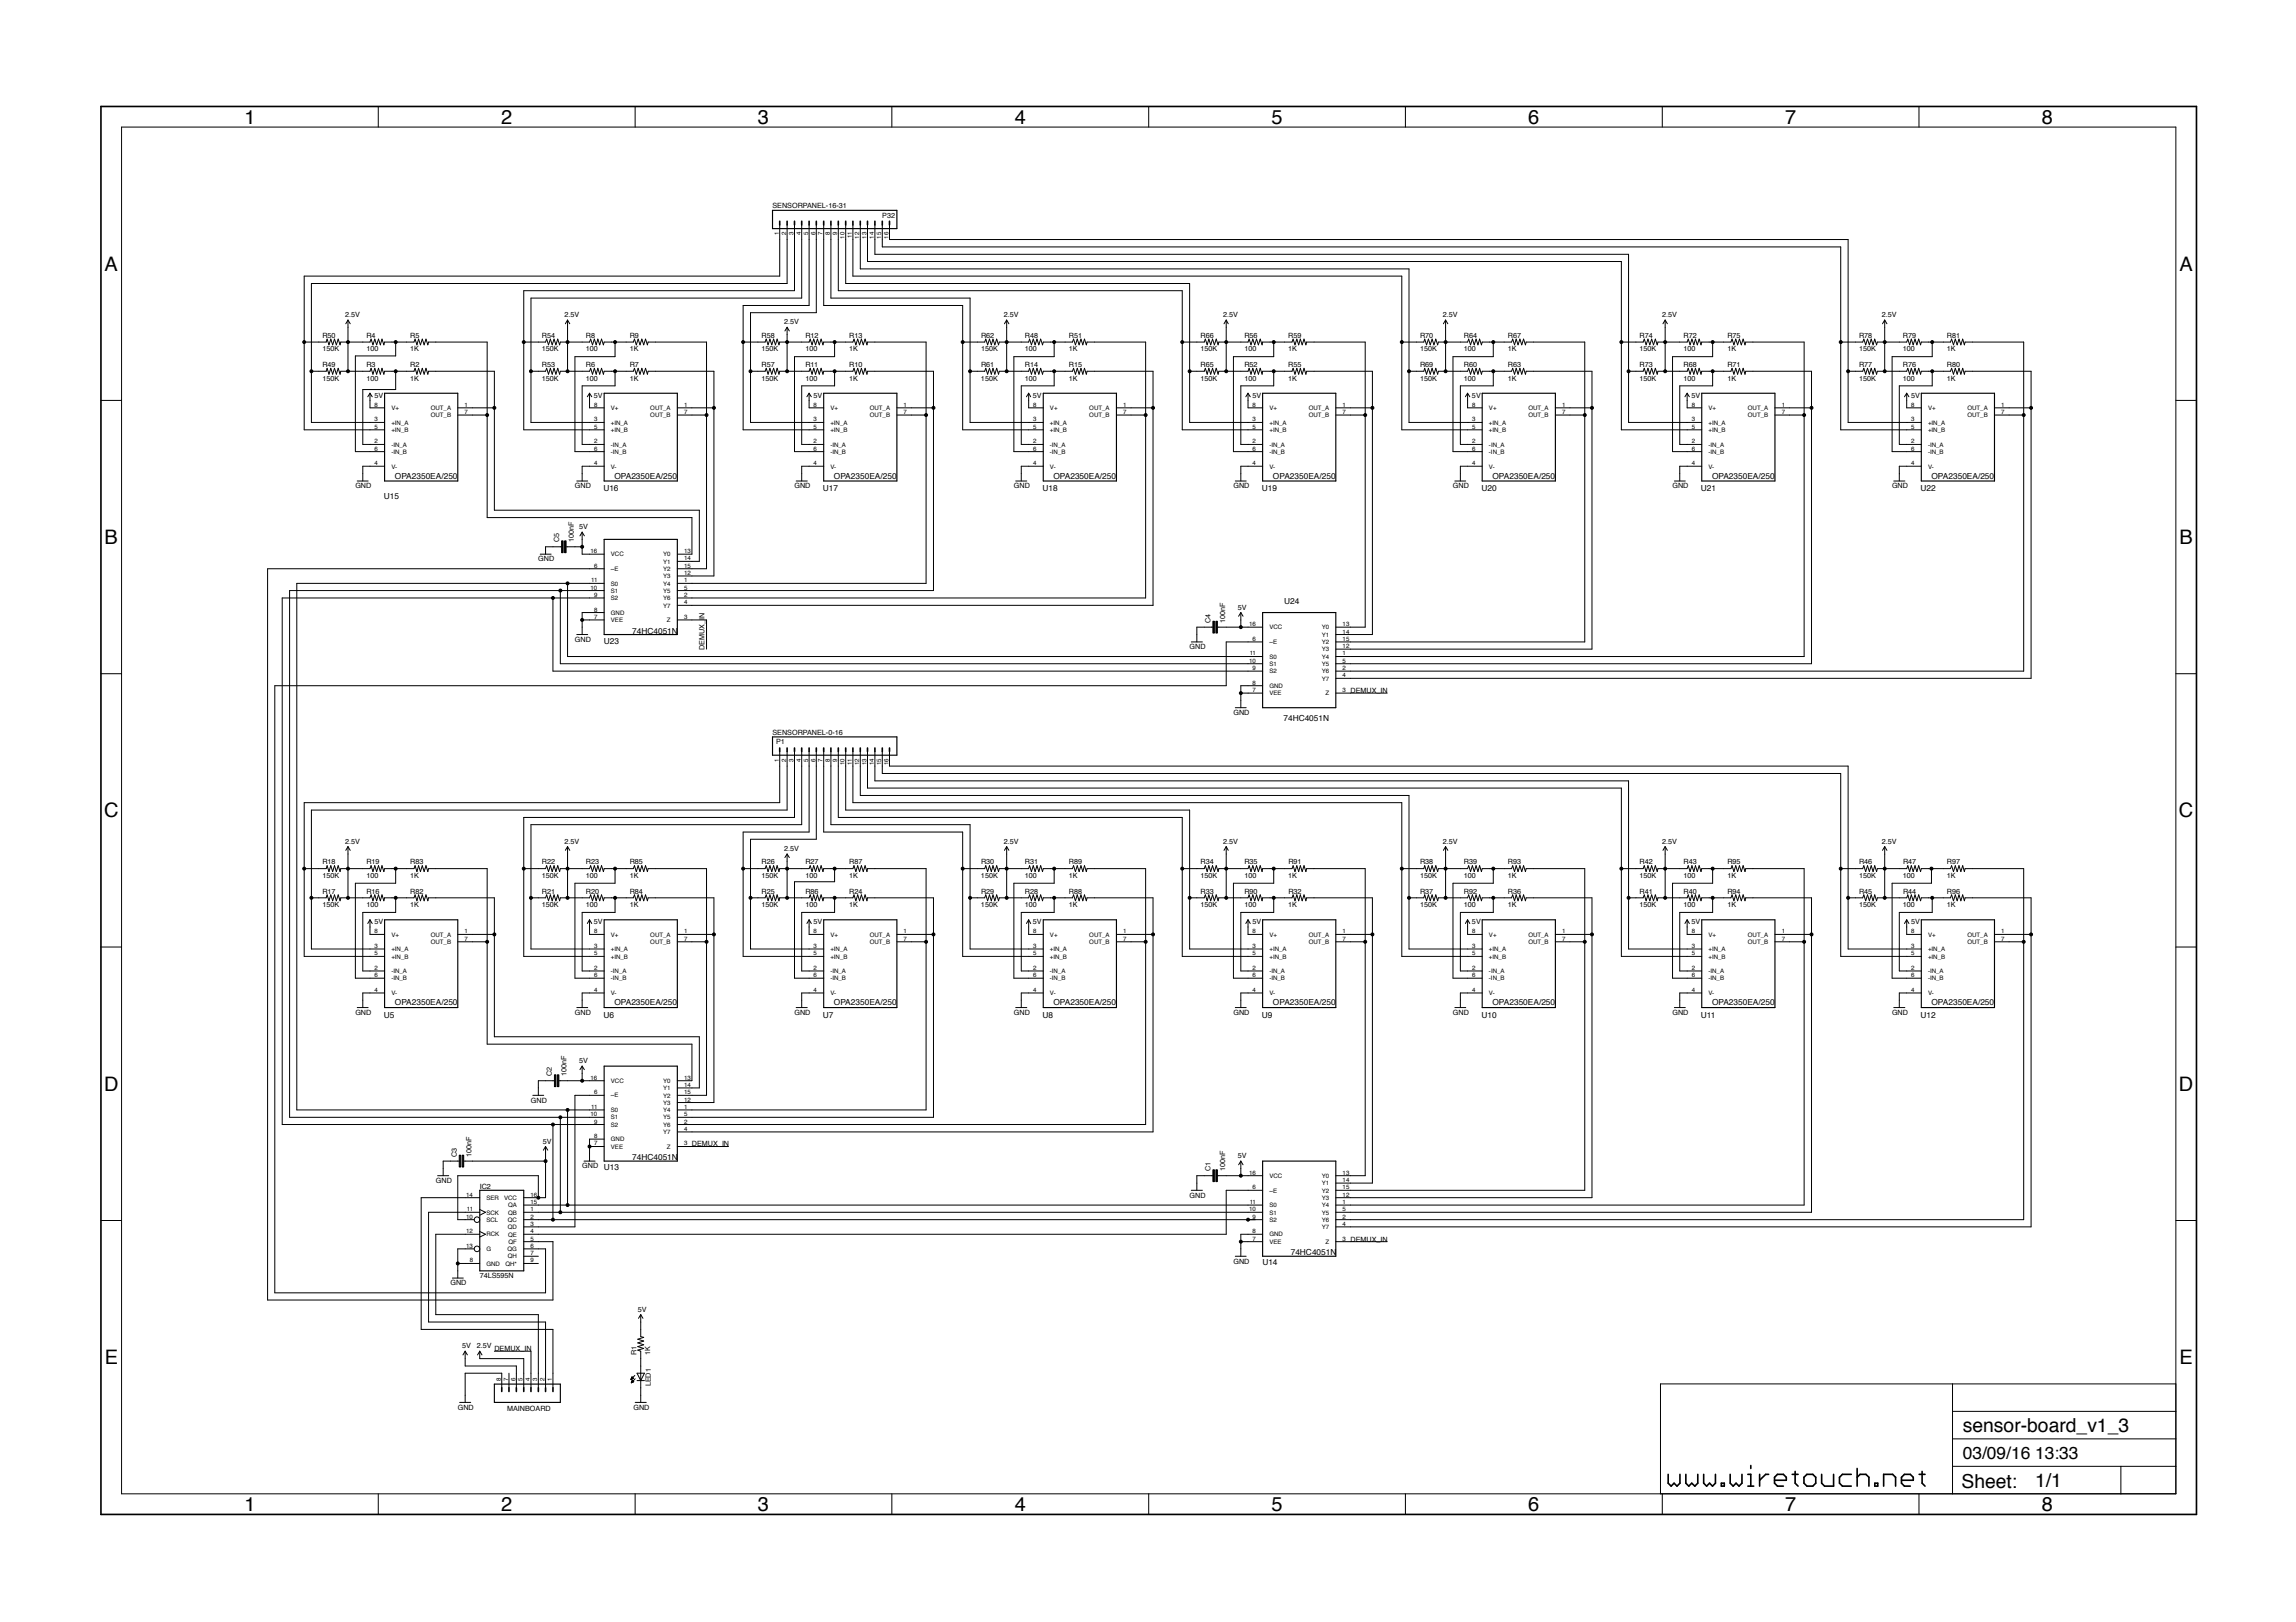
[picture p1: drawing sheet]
<svg xmlns="http://www.w3.org/2000/svg" width="297mm" height="210mm" viewBox="0 0 297 210" stroke-linecap="round" stroke-linejoin="round" font-family="sans-serif">
<defs><g id="words">
<g font-size="2.6">
<text x="31.6" y="16">1</text>
<text x="64.8" y="16">2</text>
<text x="98.1" y="16">3</text>
<text x="131.3" y="16">4</text>
<text x="164.5" y="16">5</text>
<text x="197.7" y="16">6</text>
<text x="230.9" y="16">7</text>
<text x="264.2" y="16">8</text>
<text x="13.5" y="35">A</text>
<text x="282" y="35">A</text>
<text x="13.5" y="70.4">B</text>
<text x="282" y="70.4">B</text>
<text x="13.5" y="105.8">C</text>
<text x="281.9" y="105.8">C</text>
<text x="13.5" y="141.2">D</text>
<text x="281.9" y="141.2">D</text>
<text x="13.5" y="176.5">E</text>
<text x="282" y="176.5">E</text>
<text x="31.6" y="195.6">1</text>
<text x="64.8" y="195.6">2</text>
<text x="98.1" y="195.6">3</text>
<text x="131.3" y="195.6">4</text>
<text x="164.5" y="195.6">5</text>
<text x="197.7" y="195.6">6</text>
<text x="230.9" y="195.6">7</text>
<text x="264.2" y="195.6">8</text>
</g>
<g font-size="2.5">
<text x="253.9" y="185.3">sensor-board_v1_3</text>
<text x="253.8" y="192.5">Sheet:</text>
<text x="263.3" y="192.4">1/1</text>
</g>
<g font-size="2.2">
<text x="253.9" y="188.9">03/09/16</text>
<text x="263.3" y="188.9">13:33</text>
</g>
<g font-size="1.1">
<text x="49.7" y="64.5">U15</text>
<text x="51.1" y="62">OPA2350EA/250</text>
<text x="78.1" y="63.6">U16</text>
<text x="79.5" y="62">OPA2350EA/250</text>
<text x="106.5" y="63.6">U17</text>
<text x="107.9" y="62">OPA2350EA/250</text>
<text x="134.9" y="63.6">U18</text>
<text x="136.3" y="62">OPA2350EA/250</text>
<text x="163.3" y="63.6">U19</text>
<text x="164.7" y="62">OPA2350EA/250</text>
<text x="191.7" y="63.6">U20</text>
<text x="193.1" y="62">OPA2350EA/250</text>
<text x="220.1" y="63.6">U21</text>
<text x="221.5" y="62">OPA2350EA/250</text>
<text x="248.5" y="63.6">U22</text>
<text x="249.9" y="62">OPA2350EA/250</text>
<text x="78.1" y="83.3">U23</text>
<text x="81.8" y="82">74HC4051N</text>
<text x="166.2" y="78.1">U24</text>
<text x="166" y="93.4">74HC4051N</text>
<text x="49.7" y="131.7">U5</text>
<text x="51.1" y="130.1">OPA2350EA/250</text>
<text x="78.1" y="131.7">U6</text>
<text x="79.5" y="130.1">OPA2350EA/250</text>
<text x="106.5" y="131.7">U7</text>
<text x="107.9" y="130.1">OPA2350EA/250</text>
<text x="134.9" y="131.7">U8</text>
<text x="136.3" y="130.1">OPA2350EA/250</text>
<text x="163.3" y="131.7">U9</text>
<text x="164.7" y="130.1">OPA2350EA/250</text>
<text x="191.7" y="131.7">U10</text>
<text x="193.1" y="130.1">OPA2350EA/250</text>
<text x="220.1" y="131.7">U11</text>
<text x="221.5" y="130.1">OPA2350EA/250</text>
<text x="248.5" y="131.7">U12</text>
<text x="249.9" y="130.1">OPA2350EA/250</text>
<text x="78.1" y="151.5">U13</text>
<text x="81.8" y="150.1">74HC4051N</text>
<text x="163.3" y="163.8">U14</text>
<text x="167" y="162.5">74HC4051N</text>
</g>
<g font-size=".9">
<text x="99.9" y="26.9">SENSORPANEL-16-31</text>
<text x="114.1" y="28.2">P32</text>
<text x="44.6" y="41">2.5V</text>
<text x="73" y="41">2.5V</text>
<text x="101.4" y="42">2.5V</text>
<text x="129.8" y="41">2.5V</text>
<text x="158.2" y="41">2.5V</text>
<text x="186.6" y="41">2.5V</text>
<text x="215" y="41">2.5V</text>
<text x="243.4" y="41">2.5V</text>
<text x="41.7" y="47.5">R49</text>
<text x="41.7" y="43.7">R50</text>
<text x="41.7" y="45.5">150K</text>
<text x="47.4" y="45.5">100</text>
<text x="47.4" y="47.5">R3</text>
<text x="47.4" y="43.7">R4</text>
<text x="53.1" y="45.5">1K</text>
<text x="53.1" y="47.5">R2</text>
<text x="53.1" y="43.7">R5</text>
<text x="70.1" y="47.5">R53</text>
<text x="70.1" y="43.7">R54</text>
<text x="70.1" y="45.5">150K</text>
<text x="75.8" y="45.5">100</text>
<text x="75.8" y="47.5">R6</text>
<text x="75.8" y="43.7">R8</text>
<text x="81.5" y="45.5">1K</text>
<text x="81.5" y="47.5">R7</text>
<text x="81.5" y="43.7">R9</text>
<text x="98.5" y="47.5">R57</text>
<text x="98.5" y="43.7">R58</text>
<text x="98.5" y="45.5">150K</text>
<text x="104.2" y="45.5">100</text>
<text x="104.2" y="47.5">R11</text>
<text x="104.2" y="43.7">R12</text>
<text x="109.9" y="45.5">1K</text>
<text x="109.9" y="47.5">R10</text>
<text x="109.9" y="43.7">R13</text>
<text x="126.9" y="47.5">R61</text>
<text x="126.9" y="43.7">R62</text>
<text x="126.9" y="45.5">150K</text>
<text x="132.6" y="45.5">100</text>
<text x="132.6" y="47.5">R14</text>
<text x="132.6" y="43.7">R48</text>
<text x="138.3" y="45.5">1K</text>
<text x="138.3" y="47.5">R15</text>
<text x="138.3" y="43.7">R51</text>
<text x="155.3" y="47.5">R65</text>
<text x="155.3" y="43.7">R66</text>
<text x="155.3" y="45.5">150K</text>
<text x="161" y="45.5">100</text>
<text x="161" y="47.5">R52</text>
<text x="161" y="43.7">R56</text>
<text x="166.7" y="45.5">1K</text>
<text x="166.7" y="47.5">R55</text>
<text x="166.7" y="43.7">R59</text>
<text x="183.7" y="47.5">R69</text>
<text x="183.7" y="43.7">R70</text>
<text x="183.7" y="45.5">150K</text>
<text x="189.4" y="45.5">100</text>
<text x="189.4" y="47.5">R60</text>
<text x="189.4" y="43.7">R64</text>
<text x="195.1" y="45.5">1K</text>
<text x="195.1" y="47.5">R63</text>
<text x="195.1" y="43.7">R67</text>
<text x="212.1" y="45.5">150K</text>
<text x="212.1" y="47.5">R73</text>
<text x="212.1" y="43.7">R74</text>
<text x="217.8" y="45.5">100</text>
<text x="217.8" y="47.5">R68</text>
<text x="217.8" y="43.7">R72</text>
<text x="223.5" y="45.5">1K</text>
<text x="223.5" y="47.5">R71</text>
<text x="223.5" y="43.7">R75</text>
<text x="240.5" y="47.5">R77</text>
<text x="240.5" y="43.7">R78</text>
<text x="240.5" y="45.5">150K</text>
<text x="246.2" y="45.5">100</text>
<text x="246.2" y="47.5">R76</text>
<text x="246.2" y="43.7">R79</text>
<text x="251.9" y="45.5">1K</text>
<text x="251.9" y="47.5">R80</text>
<text x="251.9" y="43.7">R81</text>
<text x="41.7" y="49.3">150K</text>
<text x="47.4" y="49.3">100</text>
<text x="48.4" y="51.4">5V</text>
<text x="53.1" y="49.3">1K</text>
<text x="70.1" y="49.3">150K</text>
<text x="75.8" y="49.3">100</text>
<text x="76.8" y="51.4">5V</text>
<text x="81.5" y="49.3">1K</text>
<text x="98.5" y="49.3">150K</text>
<text x="104.2" y="49.3">100</text>
<text x="105.2" y="51.4">5V</text>
<text x="109.9" y="49.3">1K</text>
<text x="126.9" y="49.3">150K</text>
<text x="132.6" y="49.3">100</text>
<text x="133.6" y="51.4">5V</text>
<text x="138.3" y="49.3">1K</text>
<text x="155.3" y="49.3">150K</text>
<text x="161" y="49.3">100</text>
<text x="162" y="51.4">5V</text>
<text x="166.7" y="49.3">1K</text>
<text x="183.7" y="49.3">150K</text>
<text x="189.4" y="49.3">100</text>
<text x="190.4" y="51.4">5V</text>
<text x="195.1" y="49.3">1K</text>
<text x="212.1" y="49.3">150K</text>
<text x="217.8" y="49.3">100</text>
<text x="218.8" y="51.4">5V</text>
<text x="223.5" y="49.3">1K</text>
<text x="240.5" y="49.3">150K</text>
<text x="246.2" y="49.3">100</text>
<text x="247.2" y="51.4">5V</text>
<text x="251.9" y="49.3">1K</text>
<text x="46" y="63.2">GND</text>
<text x="74.4" y="63.2">GND</text>
<text x="102.8" y="63.2">GND</text>
<text x="131.2" y="63.2">GND</text>
<text x="159.6" y="63.2">GND</text>
<text x="188" y="63.2">GND</text>
<text x="216.4" y="63.2">GND</text>
<text x="244.8" y="63.2">GND</text>
<text x="72.3" y="70.2" transform="rotate(-90 72.3 70.2)">C5</text>
<text x="74.2" y="70.2" transform="rotate(-90 74.2 70.2)">100nF</text>
<text x="74.9" y="68.5">5V</text>
<text x="69.6" y="72.7">GND</text>
<text x="74.4" y="83.1">GND</text>
<text x="156.6" y="80.6" transform="rotate(-90 156.6 80.6)">C4</text>
<text x="158.5" y="80.6" transform="rotate(-90 158.5 80.6)">100nF</text>
<text x="160.1" y="78.9">5V</text>
<text x="91.1" y="84.1" transform="rotate(-90 91.1 84.1)">DEMUX_IN</text>
<text x="153.9" y="84">GND</text>
<text x="174.7" y="89.7">DEMUX_IN</text>
<text x="99.9" y="95.1">SENSORPANEL-0-16</text>
<text x="159.6" y="92.5">GND</text>
<text x="100.4" y="96.3">P1</text>
<text x="41.7" y="111.8">R18</text>
<text x="41.7" y="113.6">150K</text>
<text x="44.6" y="109.2">2.5V</text>
<text x="47.4" y="113.6">100</text>
<text x="47.4" y="111.8">R19</text>
<text x="53.1" y="113.6">1K</text>
<text x="53.1" y="111.8">R83</text>
<text x="70.1" y="111.8">R22</text>
<text x="70.1" y="113.6">150K</text>
<text x="73" y="109.2">2.5V</text>
<text x="75.8" y="113.6">100</text>
<text x="75.8" y="111.8">R23</text>
<text x="81.5" y="113.6">1K</text>
<text x="81.5" y="111.8">R85</text>
<text x="98.5" y="111.8">R26</text>
<text x="98.5" y="113.6">150K</text>
<text x="101.4" y="110.1">2.5V</text>
<text x="104.2" y="113.6">100</text>
<text x="104.2" y="111.8">R27</text>
<text x="109.9" y="113.6">1K</text>
<text x="109.9" y="111.8">R87</text>
<text x="126.9" y="113.6">150K</text>
<text x="126.9" y="111.8">R30</text>
<text x="129.8" y="109.2">2.5V</text>
<text x="132.6" y="113.6">100</text>
<text x="132.6" y="111.8">R31</text>
<text x="138.3" y="113.6">1K</text>
<text x="138.3" y="111.8">R89</text>
<text x="155.3" y="111.8">R34</text>
<text x="155.3" y="113.6">150K</text>
<text x="158.2" y="109.2">2.5V</text>
<text x="161" y="113.6">100</text>
<text x="161" y="111.8">R35</text>
<text x="166.7" y="113.6">1K</text>
<text x="166.7" y="111.8">R91</text>
<text x="183.7" y="111.8">R38</text>
<text x="183.7" y="113.6">150K</text>
<text x="186.6" y="109.2">2.5V</text>
<text x="189.4" y="113.6">100</text>
<text x="189.4" y="111.8">R39</text>
<text x="195.1" y="113.6">1K</text>
<text x="195.1" y="111.8">R93</text>
<text x="212.1" y="113.6">150K</text>
<text x="212.1" y="111.8">R42</text>
<text x="215" y="109.2">2.5V</text>
<text x="217.8" y="113.6">100</text>
<text x="217.8" y="111.8">R43</text>
<text x="223.5" y="113.6">1K</text>
<text x="223.5" y="111.8">R95</text>
<text x="240.5" y="111.8">R46</text>
<text x="240.5" y="113.6">150K</text>
<text x="243.4" y="109.2">2.5V</text>
<text x="246.2" y="113.6">100</text>
<text x="246.2" y="111.8">R47</text>
<text x="251.9" y="113.6">1K</text>
<text x="251.9" y="111.8">R97</text>
<text x="41.7" y="115.6">R17</text>
<text x="41.7" y="117.4">150K</text>
<text x="47.4" y="117.4">100</text>
<text x="47.4" y="115.6">R16</text>
<text x="48.4" y="119.6">5V</text>
<text x="53.1" y="117.4">1K</text>
<text x="53.1" y="115.6">R82</text>
<text x="70.1" y="115.6">R21</text>
<text x="70.1" y="117.4">150K</text>
<text x="75.8" y="117.4">100</text>
<text x="75.8" y="115.6">R20</text>
<text x="76.8" y="119.6">5V</text>
<text x="81.5" y="117.4">1K</text>
<text x="81.5" y="115.6">R84</text>
<text x="98.5" y="115.6">R25</text>
<text x="98.5" y="117.4">150K</text>
<text x="104.2" y="117.4">100</text>
<text x="104.2" y="115.6">R86</text>
<text x="105.2" y="119.6">5V</text>
<text x="109.9" y="117.4">1K</text>
<text x="109.9" y="115.6">R24</text>
<text x="126.9" y="117.4">150K</text>
<text x="126.9" y="115.6">R29</text>
<text x="132.6" y="117.4">100</text>
<text x="132.6" y="115.6">R28</text>
<text x="133.6" y="119.6">5V</text>
<text x="138.3" y="117.4">1K</text>
<text x="138.3" y="115.6">R88</text>
<text x="155.3" y="115.6">R33</text>
<text x="155.3" y="117.4">150K</text>
<text x="161" y="117.4">100</text>
<text x="161" y="115.6">R90</text>
<text x="162" y="119.6">5V</text>
<text x="166.7" y="117.4">1K</text>
<text x="166.7" y="115.6">R32</text>
<text x="183.7" y="115.6">R37</text>
<text x="183.7" y="117.4">150K</text>
<text x="189.4" y="117.4">100</text>
<text x="189.4" y="115.6">R92</text>
<text x="190.4" y="119.6">5V</text>
<text x="195.1" y="117.4">1K</text>
<text x="195.1" y="115.6">R36</text>
<text x="212.1" y="117.4">150K</text>
<text x="212.1" y="115.6">R41</text>
<text x="217.8" y="117.4">100</text>
<text x="217.8" y="115.6">R40</text>
<text x="218.8" y="119.6">5V</text>
<text x="223.5" y="117.4">1K</text>
<text x="223.5" y="115.6">R94</text>
<text x="240.5" y="115.6">R45</text>
<text x="240.5" y="117.4">150K</text>
<text x="246.2" y="117.4">100</text>
<text x="246.2" y="115.6">R44</text>
<text x="247.2" y="119.6">5V</text>
<text x="251.9" y="117.4">1K</text>
<text x="251.9" y="115.6">R96</text>
<text x="46" y="131.3">GND</text>
<text x="74.4" y="131.3">GND</text>
<text x="102.8" y="131.3">GND</text>
<text x="131.2" y="131.3">GND</text>
<text x="159.6" y="131.3">GND</text>
<text x="188" y="131.3">GND</text>
<text x="216.4" y="131.3">GND</text>
<text x="244.8" y="131.3">GND</text>
<text x="74.9" y="137.6">5V</text>
<text x="68.7" y="142.7">GND</text>
<text x="71.4" y="139.3" transform="rotate(-90 71.4 139.3)">C2</text>
<text x="73.3" y="139.3" transform="rotate(-90 73.3 139.3)">100nF</text>
<text x="59.1" y="149.7" transform="rotate(-90 59.1 149.7)">C3</text>
<text x="61" y="149.7" transform="rotate(-90 61 149.7)">100nF</text>
<text x="70.2" y="148">5V</text>
<text x="89.5" y="148.4">DEMUX_IN</text>
<text x="160.1" y="149.9">5V</text>
<text x="56.4" y="153.1">GND</text>
<text x="62.1" y="153.8">IC2</text>
<text x="75.3" y="151.2">GND</text>
<text x="153.9" y="155">GND</text>
<text x="156.6" y="151.6" transform="rotate(-90 156.6 151.6)">C1</text>
<text x="158.5" y="151.6" transform="rotate(-90 158.5 151.6)">100nF</text>
<text x="174.7" y="160.7">DEMUX_IN</text>
<text x="58.3" y="166.4">GND</text>
<text x="62.1" y="165.4">74LS595N</text>
<text x="159.6" y="163.5">GND</text>
<text x="82.5" y="169.8">5V</text>
<text x="59.8" y="174.5">5V</text>
<text x="61.7" y="174.5">2.5V</text>
<text x="64" y="174.9">DEMUX_IN</text>
<text x="82.3" y="175.3" transform="rotate(-90 82.3 175.3)">R1</text>
<text x="84.1" y="175.3" transform="rotate(-90 84.1 175.3)">1K</text>
<text x="84.2" y="179.4" transform="rotate(-90 84.2 179.4)">LED1</text>
<text x="59.2" y="182.4">GND</text>
<text x="65.6" y="182.6">MAINBOARD</text>
<text x="81.9" y="182.4">GND</text>
</g>
<g font-size=".8">
<text x="100.7" y="30.4" transform="rotate(-90 100.7 30.4)">1</text>
<text x="101.7" y="30.4" transform="rotate(-90 101.7 30.4)">2</text>
<text x="102.6" y="30.4" transform="rotate(-90 102.6 30.4)">3</text>
<text x="103.6" y="30.4" transform="rotate(-90 103.6 30.4)">4</text>
<text x="104.5" y="30.4" transform="rotate(-90 104.5 30.4)">5</text>
<text x="105.5" y="30.4" transform="rotate(-90 105.5 30.4)">6</text>
<text x="106.4" y="30.4" transform="rotate(-90 106.4 30.4)">7</text>
<text x="107.4" y="30.4" transform="rotate(-90 107.4 30.4)">8</text>
<text x="108.3" y="30.4" transform="rotate(-90 108.3 30.4)">9</text>
<text x="109.3" y="30.9" transform="rotate(-90 109.3 30.9)">10</text>
<text x="110.2" y="30.8" transform="rotate(-90 110.2 30.8)">11</text>
<text x="111.2" y="30.9" transform="rotate(-90 111.2 30.9)">12</text>
<text x="112.1" y="30.9" transform="rotate(-90 112.1 30.9)">13</text>
<text x="113.1" y="30.9" transform="rotate(-90 113.1 30.9)">14</text>
<text x="114" y="30.9" transform="rotate(-90 114 30.9)">15</text>
<text x="114.9" y="30.9" transform="rotate(-90 114.9 30.9)">16</text>
<text x="48.5" y="52.6">8</text>
<text x="50.6" y="53.1">V+</text>
<text x="55.7" y="53.1">OUT_A</text>
<text x="60.1" y="52.6">1</text>
<text x="60.1" y="53.6">7</text>
<text x="76.9" y="52.6">8</text>
<text x="79" y="53.1">V+</text>
<text x="84.1" y="53.1">OUT_A</text>
<text x="88.5" y="52.6">1</text>
<text x="88.5" y="53.6">7</text>
<text x="105.3" y="52.6">8</text>
<text x="107.4" y="53.1">V+</text>
<text x="112.5" y="53.1">OUT_A</text>
<text x="116.9" y="52.6">1</text>
<text x="116.9" y="53.6">7</text>
<text x="133.7" y="52.6">8</text>
<text x="135.8" y="53.1">V+</text>
<text x="140.9" y="53.1">OUT_A</text>
<text x="145.3" y="52.6">1</text>
<text x="145.3" y="53.6">7</text>
<text x="162.1" y="52.6">8</text>
<text x="164.2" y="53.1">V+</text>
<text x="169.3" y="53.1">OUT_A</text>
<text x="173.7" y="52.6">1</text>
<text x="173.7" y="53.6">7</text>
<text x="190.5" y="52.6">8</text>
<text x="192.6" y="53.1">V+</text>
<text x="197.7" y="53.1">OUT_A</text>
<text x="202.1" y="52.6">1</text>
<text x="202.1" y="53.6">7</text>
<text x="218.9" y="52.6">8</text>
<text x="221" y="53.1">V+</text>
<text x="226.1" y="53.1">OUT_A</text>
<text x="230.5" y="52.6">1</text>
<text x="230.5" y="53.6">7</text>
<text x="247.3" y="52.6">8</text>
<text x="249.4" y="53.1">V+</text>
<text x="254.5" y="53.1">OUT_A</text>
<text x="258.9" y="52.6">1</text>
<text x="258.9" y="53.6">7</text>
<text x="48.5" y="54.5">3</text>
<text x="48.5" y="55.5">5</text>
<text x="48.5" y="57.4">2</text>
<text x="48.5" y="58.3">6</text>
<text x="50.6" y="55">+IN_A</text>
<text x="50.6" y="55.9">+IN_B</text>
<text x="50.6" y="57.8">-IN_A</text>
<text x="50.6" y="58.7">-IN_B</text>
<text x="55.7" y="54">OUT_B</text>
<text x="76.9" y="54.5">3</text>
<text x="76.9" y="55.5">5</text>
<text x="76.9" y="57.4">2</text>
<text x="76.9" y="58.3">6</text>
<text x="79" y="55">+IN_A</text>
<text x="79" y="55.9">+IN_B</text>
<text x="79" y="57.8">-IN_A</text>
<text x="79" y="58.7">-IN_B</text>
<text x="84.1" y="54">OUT_B</text>
<text x="105.3" y="58.3">6</text>
<text x="105.3" y="57.4">2</text>
<text x="105.3" y="54.5">3</text>
<text x="105.3" y="55.5">5</text>
<text x="107.4" y="58.7">-IN_B</text>
<text x="107.4" y="55">+IN_A</text>
<text x="107.4" y="55.9">+IN_B</text>
<text x="107.4" y="57.8">-IN_A</text>
<text x="112.5" y="54">OUT_B</text>
<text x="133.7" y="54.5">3</text>
<text x="133.7" y="55.5">5</text>
<text x="133.7" y="57.4">2</text>
<text x="133.7" y="58.3">6</text>
<text x="135.8" y="55">+IN_A</text>
<text x="135.8" y="55.9">+IN_B</text>
<text x="135.8" y="57.8">-IN_A</text>
<text x="135.8" y="58.7">-IN_B</text>
<text x="140.9" y="54">OUT_B</text>
<text x="162.1" y="54.5">3</text>
<text x="162.1" y="55.5">5</text>
<text x="162.1" y="57.4">2</text>
<text x="162.1" y="58.3">6</text>
<text x="164.2" y="55">+IN_A</text>
<text x="164.2" y="55.9">+IN_B</text>
<text x="164.2" y="57.8">-IN_A</text>
<text x="164.2" y="58.7">-IN_B</text>
<text x="169.3" y="54">OUT_B</text>
<text x="190.5" y="58.3">6</text>
<text x="190.5" y="57.4">2</text>
<text x="190.5" y="54.5">3</text>
<text x="190.5" y="55.5">5</text>
<text x="192.6" y="58.7">-IN_B</text>
<text x="192.6" y="55">+IN_A</text>
<text x="192.6" y="55.9">+IN_B</text>
<text x="192.6" y="57.8">-IN_A</text>
<text x="197.7" y="54">OUT_B</text>
<text x="218.9" y="54.5">3</text>
<text x="218.9" y="55.5">5</text>
<text x="218.9" y="57.4">2</text>
<text x="218.9" y="58.3">6</text>
<text x="221" y="55">+IN_A</text>
<text x="221" y="55.9">+IN_B</text>
<text x="221" y="57.8">-IN_A</text>
<text x="221" y="58.7">-IN_B</text>
<text x="226.1" y="54">OUT_B</text>
<text x="247.3" y="54.5">3</text>
<text x="247.3" y="55.5">5</text>
<text x="247.3" y="57.4">2</text>
<text x="247.3" y="58.3">6</text>
<text x="249.4" y="55">+IN_A</text>
<text x="249.4" y="55.9">+IN_B</text>
<text x="249.4" y="57.8">-IN_A</text>
<text x="249.4" y="58.7">-IN_B</text>
<text x="254.5" y="54">OUT_B</text>
<text x="48.5" y="60.2">4</text>
<text x="50.6" y="60.6">V-</text>
<text x="76.9" y="60.2">4</text>
<text x="79" y="60.6">V-</text>
<text x="105.3" y="60.2">4</text>
<text x="107.4" y="60.6">V-</text>
<text x="133.7" y="60.2">4</text>
<text x="135.8" y="60.6">V-</text>
<text x="162.1" y="60.2">4</text>
<text x="164.2" y="60.6">V-</text>
<text x="190.5" y="60.2">4</text>
<text x="192.6" y="60.6">V-</text>
<text x="218.9" y="60.2">4</text>
<text x="221" y="60.6">V-</text>
<text x="247.3" y="60.2">4</text>
<text x="249.4" y="60.6">V-</text>
<text x="76.4" y="71.6">16</text>
<text x="79" y="72">VCC</text>
<text x="85.8" y="72">Y0</text>
<text x="88.5" y="71.6">13</text>
<text x="76.4" y="76.3">10</text>
<text x="76.5" y="75.4">11</text>
<text x="76.9" y="73.5">6</text>
<text x="76.9" y="77.2">9</text>
<text x="79" y="73.9">~E</text>
<text x="79" y="75.8">S0</text>
<text x="79" y="76.7">S1</text>
<text x="79" y="77.7">S2</text>
<text x="85.8" y="75.8">Y4</text>
<text x="85.8" y="76.7">Y5</text>
<text x="85.8" y="77.7">Y6</text>
<text x="85.8" y="72.9">Y1</text>
<text x="85.8" y="73.9">Y2</text>
<text x="85.8" y="74.8">Y3</text>
<text x="88.5" y="75.4">1</text>
<text x="88.5" y="76.3">5</text>
<text x="88.5" y="77.3">2</text>
<text x="88.5" y="72.5">14</text>
<text x="88.5" y="73.5">15</text>
<text x="88.5" y="74.4">12</text>
<text x="76.9" y="79.1">8</text>
<text x="76.9" y="80.1">7</text>
<text x="79" y="79.6">GND</text>
<text x="79" y="80.5">VEE</text>
<text x="85.8" y="78.6">Y7</text>
<text x="86.3" y="80.5">Z</text>
<text x="88.5" y="78.2">4</text>
<text x="88.5" y="80.1">3</text>
<text x="161.6" y="81">16</text>
<text x="162.1" y="82.9">6</text>
<text x="164.2" y="81.5">VCC</text>
<text x="164.2" y="83.3">~E</text>
<text x="171" y="81.5">Y0</text>
<text x="171" y="82.4">Y1</text>
<text x="171" y="83.4">Y2</text>
<text x="173.7" y="81">13</text>
<text x="173.7" y="82">14</text>
<text x="173.7" y="82.9">15</text>
<text x="173.7" y="83.9">12</text>
<text x="161.6" y="85.8">10</text>
<text x="161.7" y="84.8">11</text>
<text x="162.1" y="86.7">9</text>
<text x="162.1" y="88.6">8</text>
<text x="162.1" y="89.6">7</text>
<text x="164.2" y="85.2">S0</text>
<text x="164.2" y="86.2">S1</text>
<text x="164.2" y="87.1">S2</text>
<text x="164.2" y="89">GND</text>
<text x="164.2" y="90">VEE</text>
<text x="171" y="84.3">Y3</text>
<text x="171" y="85.2">Y4</text>
<text x="171" y="86.2">Y5</text>
<text x="171" y="87.1">Y6</text>
<text x="171" y="88.1">Y7</text>
<text x="171.5" y="90">Z</text>
<text x="173.7" y="84.8">1</text>
<text x="173.7" y="85.8">5</text>
<text x="173.7" y="86.7">2</text>
<text x="173.7" y="87.7">4</text>
<text x="173.7" y="89.6">3</text>
<text x="100.7" y="98.6" transform="rotate(-90 100.7 98.6)">1</text>
<text x="101.7" y="98.6" transform="rotate(-90 101.7 98.6)">2</text>
<text x="102.6" y="98.6" transform="rotate(-90 102.6 98.6)">3</text>
<text x="103.6" y="98.6" transform="rotate(-90 103.6 98.6)">4</text>
<text x="104.5" y="98.6" transform="rotate(-90 104.5 98.6)">5</text>
<text x="105.5" y="98.6" transform="rotate(-90 105.5 98.6)">6</text>
<text x="106.4" y="98.6" transform="rotate(-90 106.4 98.6)">7</text>
<text x="107.4" y="98.6" transform="rotate(-90 107.4 98.6)">8</text>
<text x="108.3" y="98.6" transform="rotate(-90 108.3 98.6)">9</text>
<text x="109.3" y="99" transform="rotate(-90 109.3 99)">10</text>
<text x="110.2" y="98.9" transform="rotate(-90 110.2 98.9)">11</text>
<text x="111.2" y="99" transform="rotate(-90 111.2 99)">12</text>
<text x="112.1" y="99" transform="rotate(-90 112.1 99)">13</text>
<text x="113.1" y="99" transform="rotate(-90 113.1 99)">14</text>
<text x="114" y="99" transform="rotate(-90 114 99)">15</text>
<text x="114.9" y="99" transform="rotate(-90 114.9 99)">16</text>
<text x="48.5" y="120.8">8</text>
<text x="48.5" y="122.7">3</text>
<text x="48.5" y="123.6">5</text>
<text x="48.5" y="125.5">2</text>
<text x="50.6" y="121.2">V+</text>
<text x="50.6" y="123.1">+IN_A</text>
<text x="50.6" y="124">+IN_B</text>
<text x="50.6" y="125.9">-IN_A</text>
<text x="55.7" y="121.2">OUT_A</text>
<text x="55.7" y="122.2">OUT_B</text>
<text x="60.1" y="120.8">1</text>
<text x="60.1" y="121.7">7</text>
<text x="76.9" y="120.8">8</text>
<text x="76.9" y="122.7">3</text>
<text x="76.9" y="123.6">5</text>
<text x="76.9" y="125.5">2</text>
<text x="79" y="121.2">V+</text>
<text x="79" y="123.1">+IN_A</text>
<text x="79" y="124">+IN_B</text>
<text x="79" y="125.9">-IN_A</text>
<text x="84.1" y="121.2">OUT_A</text>
<text x="84.1" y="122.2">OUT_B</text>
<text x="88.5" y="120.8">1</text>
<text x="88.5" y="121.7">7</text>
<text x="105.3" y="125.5">2</text>
<text x="105.3" y="120.8">8</text>
<text x="105.3" y="122.7">3</text>
<text x="105.3" y="123.6">5</text>
<text x="107.4" y="121.2">V+</text>
<text x="107.4" y="123.1">+IN_A</text>
<text x="107.4" y="124">+IN_B</text>
<text x="107.4" y="125.9">-IN_A</text>
<text x="112.5" y="121.2">OUT_A</text>
<text x="112.5" y="122.2">OUT_B</text>
<text x="116.9" y="120.8">1</text>
<text x="116.9" y="121.7">7</text>
<text x="133.7" y="123.6">5</text>
<text x="133.7" y="125.5">2</text>
<text x="133.7" y="120.8">8</text>
<text x="133.7" y="122.7">3</text>
<text x="135.8" y="125.9">-IN_A</text>
<text x="135.8" y="121.2">V+</text>
<text x="135.8" y="123.1">+IN_A</text>
<text x="135.8" y="124">+IN_B</text>
<text x="140.9" y="121.2">OUT_A</text>
<text x="140.9" y="122.2">OUT_B</text>
<text x="145.3" y="120.8">1</text>
<text x="145.3" y="121.7">7</text>
<text x="162.1" y="120.8">8</text>
<text x="162.1" y="122.7">3</text>
<text x="162.1" y="123.6">5</text>
<text x="162.1" y="125.5">2</text>
<text x="164.2" y="121.2">V+</text>
<text x="164.2" y="123.1">+IN_A</text>
<text x="164.2" y="124">+IN_B</text>
<text x="164.2" y="125.9">-IN_A</text>
<text x="169.3" y="121.2">OUT_A</text>
<text x="169.3" y="122.2">OUT_B</text>
<text x="173.7" y="120.8">1</text>
<text x="173.7" y="121.7">7</text>
<text x="190.5" y="125.5">2</text>
<text x="190.5" y="120.8">8</text>
<text x="190.5" y="122.7">3</text>
<text x="190.5" y="123.6">5</text>
<text x="192.6" y="121.2">V+</text>
<text x="192.6" y="123.1">+IN_A</text>
<text x="192.6" y="124">+IN_B</text>
<text x="192.6" y="125.9">-IN_A</text>
<text x="197.7" y="121.2">OUT_A</text>
<text x="197.7" y="122.2">OUT_B</text>
<text x="202.1" y="120.8">1</text>
<text x="202.1" y="121.7">7</text>
<text x="218.9" y="120.8">8</text>
<text x="218.9" y="122.7">3</text>
<text x="218.9" y="123.6">5</text>
<text x="218.9" y="125.5">2</text>
<text x="221" y="121.2">V+</text>
<text x="221" y="123.1">+IN_A</text>
<text x="221" y="124">+IN_B</text>
<text x="221" y="125.9">-IN_A</text>
<text x="226.1" y="121.2">OUT_A</text>
<text x="226.1" y="122.2">OUT_B</text>
<text x="230.5" y="120.8">1</text>
<text x="230.5" y="121.7">7</text>
<text x="247.3" y="120.8">8</text>
<text x="247.3" y="122.7">3</text>
<text x="247.3" y="123.6">5</text>
<text x="247.3" y="125.5">2</text>
<text x="249.4" y="121.2">V+</text>
<text x="249.4" y="123.1">+IN_A</text>
<text x="249.4" y="124">+IN_B</text>
<text x="249.4" y="125.9">-IN_A</text>
<text x="254.5" y="121.2">OUT_A</text>
<text x="254.5" y="122.2">OUT_B</text>
<text x="258.9" y="120.8">1</text>
<text x="258.9" y="121.7">7</text>
<text x="48.5" y="126.5">6</text>
<text x="48.5" y="128.4">4</text>
<text x="50.6" y="126.9">-IN_B</text>
<text x="50.6" y="128.8">V-</text>
<text x="76.9" y="128.4">4</text>
<text x="76.9" y="126.5">6</text>
<text x="79" y="126.9">-IN_B</text>
<text x="79" y="128.8">V-</text>
<text x="105.3" y="126.5">6</text>
<text x="105.3" y="128.4">4</text>
<text x="107.4" y="128.8">V-</text>
<text x="107.4" y="126.9">-IN_B</text>
<text x="133.7" y="126.5">6</text>
<text x="133.7" y="128.4">4</text>
<text x="135.8" y="126.9">-IN_B</text>
<text x="135.8" y="128.8">V-</text>
<text x="162.1" y="126.5">6</text>
<text x="162.1" y="128.4">4</text>
<text x="164.2" y="126.9">-IN_B</text>
<text x="164.2" y="128.8">V-</text>
<text x="190.5" y="126.5">6</text>
<text x="190.5" y="128.4">4</text>
<text x="192.6" y="128.8">V-</text>
<text x="192.6" y="126.9">-IN_B</text>
<text x="218.9" y="126.5">6</text>
<text x="218.9" y="128.4">4</text>
<text x="221" y="126.9">-IN_B</text>
<text x="221" y="128.8">V-</text>
<text x="247.3" y="126.5">6</text>
<text x="247.3" y="128.4">4</text>
<text x="249.4" y="126.9">-IN_B</text>
<text x="249.4" y="128.8">V-</text>
<text x="76.4" y="139.7">16</text>
<text x="76.5" y="143.5">11</text>
<text x="76.9" y="141.6">6</text>
<text x="79" y="140.1">VCC</text>
<text x="79" y="142">~E</text>
<text x="79" y="143.9">S0</text>
<text x="85.8" y="140.1">Y0</text>
<text x="85.8" y="141.1">Y1</text>
<text x="85.8" y="142">Y2</text>
<text x="85.8" y="143">Y3</text>
<text x="85.8" y="143.9">Y4</text>
<text x="88.5" y="139.7">13</text>
<text x="88.5" y="140.7">14</text>
<text x="88.5" y="141.6">15</text>
<text x="88.5" y="142.6">12</text>
<text x="88.5" y="143.5">1</text>
<text x="76.4" y="144.5">10</text>
<text x="76.9" y="145.4">9</text>
<text x="76.9" y="147.3">8</text>
<text x="76.9" y="148.2">7</text>
<text x="79" y="144.9">S1</text>
<text x="79" y="145.8">S2</text>
<text x="79" y="147.7">GND</text>
<text x="79" y="148.7">VEE</text>
<text x="85.8" y="144.9">Y5</text>
<text x="85.8" y="145.8">Y6</text>
<text x="85.8" y="146.8">Y7</text>
<text x="86.3" y="148.7">Z</text>
<text x="88.5" y="144.5">5</text>
<text x="88.5" y="145.4">2</text>
<text x="88.5" y="146.3">4</text>
<text x="88.5" y="148.2">3</text>
<text x="60.3" y="154.9">14</text>
<text x="62.9" y="155.3">SER</text>
<text x="65.2" y="155.3">VCC</text>
<text x="68.6" y="155.8">15</text>
<text x="68.6" y="154.9">16</text>
<text x="161.6" y="152">16</text>
<text x="161.7" y="155.8">11</text>
<text x="162.1" y="153.9">6</text>
<text x="164.2" y="152.4">VCC</text>
<text x="164.2" y="154.3">~E</text>
<text x="171" y="152.4">Y0</text>
<text x="171" y="153.4">Y1</text>
<text x="171" y="154.3">Y2</text>
<text x="171" y="155.3">Y3</text>
<text x="173.7" y="152">13</text>
<text x="173.7" y="153">14</text>
<text x="173.7" y="153.9">15</text>
<text x="173.7" y="154.9">12</text>
<text x="173.7" y="155.8">1</text>
<text x="60.3" y="157.7">10</text>
<text x="60.3" y="159.6">12</text>
<text x="60.3" y="161.5">13</text>
<text x="60.4" y="156.8">11</text>
<text x="62.9" y="158.1">SCL</text>
<text x="62.9" y="157.2">SCK</text>
<text x="62.9" y="160">RCK</text>
<text x="62.9" y="161.9">G</text>
<text x="65.7" y="161.9">QG</text>
<text x="65.7" y="158.1">QC</text>
<text x="65.7" y="159.1">QD</text>
<text x="65.7" y="157.2">QB</text>
<text x="65.7" y="160">QE</text>
<text x="65.7" y="156.2">QA</text>
<text x="65.8" y="161">QF</text>
<text x="68.6" y="156.8">1</text>
<text x="68.6" y="157.7">2</text>
<text x="68.6" y="158.6">3</text>
<text x="68.6" y="159.6">4</text>
<text x="68.6" y="160.5">5</text>
<text x="68.6" y="161.5">6</text>
<text x="161.6" y="156.8">10</text>
<text x="162.1" y="157.7">9</text>
<text x="162.1" y="159.6">8</text>
<text x="162.1" y="160.5">7</text>
<text x="164.2" y="156.2">S0</text>
<text x="164.2" y="157.2">S1</text>
<text x="164.2" y="158.1">S2</text>
<text x="164.2" y="160">GND</text>
<text x="164.2" y="161">VEE</text>
<text x="171" y="156.2">Y4</text>
<text x="171" y="157.2">Y5</text>
<text x="171" y="158.1">Y6</text>
<text x="171" y="159.1">Y7</text>
<text x="171.5" y="161">Z</text>
<text x="173.7" y="156.8">5</text>
<text x="173.7" y="157.7">2</text>
<text x="173.7" y="158.6">4</text>
<text x="173.7" y="160.5">3</text>
<text x="60.8" y="163.4">8</text>
<text x="62.9" y="163.8">GND</text>
<text x="65.4" y="163.8">QH*</text>
<text x="65.7" y="162.9">QH</text>
<text x="68.6" y="162.4">7</text>
<text x="68.6" y="163.4">9</text>
<text x="64.8" y="178.7" transform="rotate(-90 64.8 178.7)">8</text>
<text x="65.7" y="178.7" transform="rotate(-90 65.7 178.7)">7</text>
<text x="66.7" y="178.7" transform="rotate(-90 66.7 178.7)">6</text>
<text x="67.6" y="178.7" transform="rotate(-90 67.6 178.7)">5</text>
<text x="68.6" y="178.7" transform="rotate(-90 68.6 178.7)">4</text>
<text x="69.5" y="178.7" transform="rotate(-90 69.5 178.7)">3</text>
<text x="70.5" y="178.7" transform="rotate(-90 70.5 178.7)">2</text>
<text x="71.4" y="178.7" transform="rotate(-90 71.4 178.7)">1</text>
</g>
</g></defs>
<!-- layer: Layer 1 -->
<g fill="none" stroke="#000" stroke-width=".13">
<path d="M15.7 16.4h265.8v176.9h-265.8zM48.9 13.8v2.6M82.2 13.8v2.6M115.4 13.8v2.6M148.6 13.8v2.6M181.8 13.8v2.6M215.1 13.8v2.6M248.3 13.8v2.6M100.9 29.1v6.6h-61.5v19.9h10.4M101.8 29.1v7.6h-61.5v18h9.5M102.8 29.1v8.5h-35v18h10.4M103.7 29.1v9.5h-35v16.1h9.5"/>
<path d="M104.7 29.1v10.4h-8.6v16.1h10.5M105.6 29.1v11.4h-8.5v14.2h9.5M106.6 29.1v10.4h17.9v16.1h10.5M107.5 29.1v9.5h18v16.1h9.5M108.5 29.1v8.5h44.4v18h10.4M109.4 29.1v7.6h44.5v18h9.4M110.3 29.1v6.6h71.1v19.9h10.4M111.3 29.1v5.7h71v19.9h9.5M112.2 29.1v4.7h97.6v21.8h10.4M113.2 29.1v3.8h97.5v21.8h9.5M114.1 29.1v2.9h124v23.6h10.5M115.1 29.1v1.9h124v23.7h9.5"/>
<path d="M13.1 51.8h2.6M39.4 44.3h2.8l.1-.4 .3 .7 .2-.7 .2 .7 .3-.7 .2 .7 .3-.7 .2 .7 .1-.3h3.8l.1-.4 .2 .7 .3-.7 .2 .7 .3-.7 .2 .7 .2-.7 .3 .7 .1-.3h3.8l.1-.4 .2 .7 .3-.7 .2 .7 .2-.7 .3 .7 .2-.7 .2 .7 .1-.3h7.6v22.7h26.5v4.7h-1.9M40.3 48h1.9l.1-.3 .3 .7 .2-.7 .2 .7 .3-.7 .2 .7 .3-.7 .2 .7 .1-.4h3.8l.1-.3 .2 .7 .3-.7 .2 .7 .3-.7 .2 .7 .2-.7 .3 .7 .1-.4h3.8l.1-.3 .2 .7 .3-.7 .2 .7 .2-.7 .3 .7 .2-.7 .2 .7 .1-.4h8.6v18h26.5v6.6h-2.9M45 41.4v6.6M45 41.4l-.3 .5M45 41.4l.3 .5M47.9 50.9v1.9h1.9M47.9 50.9l-.3 .4M47.9 50.9l.3 .4M51.2 48v2.4h-4.3v7.1h2.9M51.2 44.3v1.8h-5.2v12.3h3.8M59.2 52.8h4.8"/>
<path d="M59.2 53.7h3.8M67.8 44.3h2.8l.1-.4 .3 .7 .2-.7 .2 .7 .3-.7 .2 .7 .3-.7 .2 .7 .1-.3h3.8l.1-.4 .3 .7 .2-.7 .2 .7 .2-.7 .3 .7 .2-.7 .3 .7 .1-.3h3.7l.2-.4 .2 .7 .3-.7 .2 .7 .2-.7 .3 .7 .2-.7 .3 .7v-.3h7.6v29.3h-3.8M68.7 48h1.9l.1-.3 .3 .7 .2-.7 .2 .7 .3-.7 .2 .7 .3-.7 .2 .7 .1-.4h3.8l.1-.3 .3 .7 .2-.7 .2 .7 .2-.7 .3 .7 .2-.7 .3 .7 .1-.4h3.7l.2-.3 .2 .7 .3-.7 .2 .7 .2-.7 .3 .7 .2-.7 .3 .7v-.4h8.6v26.5h-4.8M73.4 41.4v6.6M73.4 41.4l-.3 .5M73.4 41.4l.3 .5M76.3 50.9v1.9h1.9M76.3 50.9l-.3 .4M76.3 50.9l.3 .4M79.6 48v1.9h-4.3v7.6h2.9M79.6 44.3v1.9h-5.2v12.2h3.8M87.6 52.8h4.8"/>
<path d="M87.6 53.7h3.8M96.1 44.3h2.9l.1-.4 .3 .7 .2-.7 .2 .7 .3-.7 .2 .7 .2-.7 .3 .7 .1-.3h3.8l.1-.4 .3 .7 .2-.7 .2 .7 .3-.7 .2 .7 .2-.7 .3 .7 .1-.3h3.7l.2-.4 .2 .7 .3-.7 .2 .7 .2-.7 .3 .7 .2-.7 .3 .7v-.3h7.6v31.2h-32.2M97.1 48h1.9l.1-.3 .3 .7 .2-.7 .2 .7 .3-.7 .2 .7 .2-.7 .3 .7 .1-.4h3.8l.1-.3 .3 .7 .2-.7 .2 .7 .3-.7 .2 .7 .2-.7 .3 .7 .1-.4h3.7l.2-.3 .2 .7 .3-.7 .2 .7 .2-.7 .3 .7 .2-.7 .3 .7v-.4h8.6v28.4h-33.2M101.8 42.4v5.6M101.8 42.4l-.3 .4M101.8 42.4l.3 .4M104.7 50.9v1.9h1.9M104.7 50.9l-.3 .4M104.7 50.9l.3 .4M108 44.3v1.9h-5.2v12.2h3.8M108 48v1.9h-4.3v7.6h2.9M116 52.8h4.8"/>
<path d="M116 53.7h3.8M124.5 44.3h2.9l.1-.4 .3 .7 .2-.7 .3 .7 .2-.7 .2 .7 .2-.7 .3 .7 .1-.3h3.8l.1-.4 .2 .7 .3-.7 .2 .7 .3-.7 .2 .7 .2-.7 .3 .7 .1-.3h3.7l.2-.4 .2 .7 .3-.7 .2 .7 .2-.7 .3 .7 .2-.7 .2 .7 .1-.3h7.6v33.1h-60.6M125.5 48h1.9l.1-.3 .3 .7 .2-.7 .3 .7 .2-.7 .2 .7 .2-.7 .3 .7 .1-.4h3.8l.1-.3 .2 .7 .3-.7 .2 .7 .3-.7 .2 .7 .2-.7 .3 .7 .1-.4h3.7l.2-.3 .2 .7 .3-.7 .2 .7 .2-.7 .3 .7 .2-.7 .2 .7 .1-.4h8.6v30.3h-61.6M130.2 41.4v6.6M130.2 41.4l-.3 .5M130.2 41.4l.3 .5M133.1 50.9l.2 .4M133.1 50.9v1.9h1.9M133.1 50.9l-.3 .4M136.4 48v1.9h-4.3v7.6h2.9M136.4 44.3v1.9h-5.2v12.2h3.8M144.4 52.8h4.8"/>
<path d="M144.4 53.7h3.8M158.6 41.4l.3 .5M158.6 41.4v6.6M158.6 41.4l-.2 .5M161.5 50.9v1.9h1.8M161.5 50.9l-.3 .4M161.5 50.9l.2 .4M164.8 48v1.9h-4.3v7.6h2.8M164.8 44.3v1.9h-5.2v12.2h3.7M167.3 47.7l.2 .7 .3-.7 .2 .7 .2-.7 .3 .7 .2-.7 .2 .7 .1-.4h8.6v34.1h-4.8M167.3 43.9l.2 .7 .3-.7 .2 .7 .2-.7 .3 .7 .2-.7 .2 .7 .1-.3h7.6v36.9h-3.8M167.3 47.7l-.1 .3h-3.9v.4l-.3-.7-.2 .7-.2-.7-.3 .7-.2-.7-.3 .7-.2-.7-.1 .3h-3.8l-.1 .4-.3-.7-.2 .7-.2-.7-.3 .7-.2-.7-.2 .7-.3-.7-.1 .3h-1.9"/>
<path d="M167.3 43.9l-.1 .4h-3.9v.3l-.3-.7-.2 .7-.2-.7-.3 .7-.2-.7-.3 .7-.2-.7-.1 .4h-3.8l-.1 .3-.3-.7-.2 .7-.2-.7-.3 .7-.2-.7-.2 .7-.3-.7-.1 .4h-2.9M172.8 52.8h4.8M172.8 53.7h3.8M181.4 44.3h2.8l.1-.4 .3 .7 .2-.7 .2 .7 .3-.7 .2 .7 .3-.7 .2 .7 .1-.3h3.8l.1-.4 .2 .7 .3-.7 .2 .7 .3-.7 .2 .7 .2-.7 .3 .7 .1-.3h3.8l.1-.4 .2 .7 .3-.7 .2 .7 .2-.7 .3 .7 .2-.7 .2 .7 .1-.3h7.6v38.8h-32.2M182.3 48h1.9l.1-.3 .3 .7 .2-.7 .2 .7 .3-.7 .2 .7 .3-.7 .2 .7 .1-.4h3.8l.1-.3 .2 .7 .3-.7 .2 .7 .3-.7 .2 .7 .2-.7 .3 .7 .1-.4h3.8l.1-.3 .2 .7 .3-.7 .2 .7 .2-.7 .3 .7 .2-.7 .2 .7 .1-.4h8.6v36h-33.2M187 41.4v6.6M187 41.4l-.3 .5M187 41.4l.3 .5M189.9 50.9v1.9h1.9M189.9 50.9l-.3 .4M189.9 50.9l.3 .4M193.2 48v1.9h-4.3v7.6h2.9"/>
<path d="M193.2 44.3v1.9h-5.2v12.2h3.8M201.2 52.8h4.8M201.2 53.7h3.8M209.8 44.3h2.8l.1-.4 .3 .7 .2-.7 .2 .7 .3-.7 .2 .7 .3-.7 .2 .7 .1-.3h3.8l.1-.4 .3 .7 .2-.7 .2 .7 .2-.7 .3 .7 .2-.7 .3 .7 .1-.3h3.7l.2-.4 .2 .7 .3-.7 .2 .7 .2-.7 .3 .7 .2-.7 .3 .7v-.3h7.6v40.7h-60.6M210.7 48h1.9l.1-.3 .3 .7 .2-.7 .2 .7 .3-.7 .2 .7 .3-.7 .2 .7 .1-.4h3.8l.1-.3 .3 .7 .2-.7 .2 .7 .2-.7 .3 .7 .2-.7 .3 .7 .1-.4h3.7l.2-.3 .2 .7 .3-.7 .2 .7 .2-.7 .3 .7 .2-.7 .3 .7v-.4h8.6v37.9h-61.6M215.4 41.4v6.6M215.4 41.4l-.3 .5M215.4 41.4l.3 .5M218.3 50.9v1.9h1.9M218.3 50.9l-.3 .4M218.3 50.9l.3 .4M221.6 48v1.9h-4.3v7.6h2.9"/>
<path d="M221.6 44.3v1.9h-5.2v12.2h3.8M229.6 52.8h4.8M229.6 53.7h3.8M238.1 44.3h2.9l.1-.4 .3 .7 .2-.7 .2 .7 .3-.7 .2 .7 .2-.7 .3 .7 .1-.3h3.8l.1-.4 .3 .7 .2-.7 .2 .7 .3-.7 .2 .7 .2-.7 .3 .7 .1-.3h3.7l.2-.4 .2 .7 .3-.7 .2 .7 .2-.7 .3 .7 .2-.7 .2 .7 .1-.3h7.6v42.6h-89M239.1 48h1.9l.1-.3 .3 .7 .2-.7 .2 .7 .3-.7 .2 .7 .2-.7 .3 .7 .1-.4h3.8l.1-.3 .3 .7 .2-.7 .2 .7 .3-.7 .2 .7 .2-.7 .3 .7 .1-.4h3.7l.2-.3 .2 .7 .3-.7 .2 .7 .2-.7 .3 .7 .2-.7 .2 .7 .1-.4h8.6v39.8h-90M243.8 41.4v6.6M243.8 41.4l-.3 .5M243.8 41.4l.3 .5M246.7 50.9v1.9h1.9M246.7 50.9l-.3 .4M246.7 50.9l.3 .4M250 48v1.9h-4.3v7.6h2.9"/>
<path d="M250 44.3v1.9h-5.2v12.2h3.8M258 52.8h4.8M258 53.7h3.8M281.5 51.8h2.7M46.2 62.2h1.4M49.8 60.3h-2.9v1.9M69.9 71.7h1.4M71.5 77.4v9.5h91.8M72.5 76.4v9.5h90.8M72.7 70.8h-2.1v.9M73.2 70.8h2.1M73.4 75.5v9.5h89.9"/>
<path d="M74.6 62.2h1.4M75.3 68.9v2.8h2.9M75.3 68.9l-.3 .4M75.3 68.9l.3 .4M78.2 60.3h-2.9v1.9M78.2 79.3h-2.9v2.8M78.2 75.5h-39.8v68.1h39.8M78.2 76.4h-40.7v68.2h40.7M78.2 77.4h-41.7v68.1h41.7M78.2 73.6h-43.6v94.6h36.9v-7.5h-3.7M103 62.2h1.4M106.6 60.3h-2.9v1.9"/>
<path d="M131.4 62.2h1.4M135 60.3h-2.9v1.9M159.8 62.2h1.4M160.5 79.3v1.9M160.5 79.3l-.3 .4M160.5 79.3l.3 .4M163.3 60.3h-2.8v1.9M188.2 62.2h1.4M191.8 60.3h-2.9v1.9M216.6 62.2h1.4M220.2 60.3h-2.9v1.9M245 62.2h1.4"/>
<path d="M248.6 60.3h-2.9v1.9M13.1 87.2h2.6M74.6 82.1h1.4M75.3 80.2h2.9M87.6 80.2h3.8v3.8M100.9 97.3v6.6h-61.5v19.9h10.4M101.8 97.3v7.5h-61.5v18h9.5M102.8 97.3v8.5h-35v18h10.4M103.7 97.3v9.4h-35v16.1h9.5M104.7 97.3v10.4h-8.6v16.1h10.5M105.6 97.3v11.3h-8.5v14.2h9.5M106.6 97.3v10.4h17.9v16.1h10.5"/>
<path d="M107.5 97.3v9.4h18v16.1h9.5M108.5 97.3v8.5h44.4v18h10.4M109.4 97.3v7.5h44.5v18h9.4M110.3 97.3v6.6h71.1v19.9h10.4M111.3 97.3v5.6h71v19.9h9.5M112.2 97.3v4.7h97.6v21.8h10.4M113.2 97.3v3.8h97.5v21.7h9.5M114.1 97.3v2.8h124v23.7h10.5M115.1 97.3v1.8h124v23.7h9.5M154.1 83.1h1.5M156.9 81.2h-2.1v1.9M157.5 81.2h5.8"/>
<path d="M159.8 91.6h1.4M160.5 89.7h2.8M163.3 83.1h-4.7v5.6h-123v78.6h35v-5.7h-2.8M163.3 88.7h-2.8v2.9M172.8 89.7h6.7M281.5 87.2h2.7M39.4 112.4h2.8l.1-.4 .3 .8 .2-.8 .2 .8 .3-.8 .2 .8 .3-.8 .2 .8 .1-.4h3.8l.1-.4 .2 .8 .3-.8 .2 .8 .3-.8 .2 .8 .2-.8 .3 .8 .1-.4h3.8l.1-.4 .2 .8 .3-.8 .2 .8 .2-.8 .3 .8 .2-.8 .2 .8 .1-.4h7.6v22.7h26.5v4.8h-1.9M40.3 116.2h1.9l.1-.4 .3 .8 .2-.8 .2 .8 .3-.8 .2 .8 .3-.8 .2 .8 .1-.4h3.8l.1-.4 .2 .8 .3-.8 .2 .8 .3-.8 .2 .8 .2-.8 .3 .8 .1-.4h3.8l.1-.4 .2 .8 .3-.8 .2 .8 .2-.8 .3 .8 .2-.8 .2 .8 .1-.4h8.6v18h26.5v6.6h-2.9M45 109.6l-.3 .4M45 109.6v6.6M45 109.6l.3 .4M47.9 119v1.9h1.9"/>
<path d="M47.9 119l-.3 .5M47.9 119l.3 .5M51.2 116.2v1.9h-4.3v7.6h2.9M51.2 112.4v1.9h-5.2v12.3h3.8M67.8 112.4h2.8l.1-.4 .3 .8 .2-.8 .2 .8 .3-.8 .2 .8 .3-.8 .2 .8 .1-.4h3.8l.1-.4 .3 .8 .2-.8 .2 .8 .2-.8 .3 .8 .2-.8 .3 .8 .1-.4h3.7l.2-.4 .2 .8 .3-.8 .2 .8 .2-.8 .3 .8 .2-.8 .3 .8v-.4h7.6v29.3h-3.8M68.7 116.2h1.9l.1-.4 .3 .8 .2-.8 .2 .8 .3-.8 .2 .8 .3-.8 .2 .8 .1-.4h3.8l.1-.4 .3 .8 .2-.8 .2 .8 .2-.8 .3 .8 .2-.8 .3 .8 .1-.4h3.7l.2-.4 .2 .8 .3-.8 .2 .8 .2-.8 .3 .8 .2-.8 .3 .8v-.4h8.6v26.5h-4.8M73.4 109.6l-.3 .4M73.4 109.6v6.6M73.4 109.6l.3 .4M76.3 119v1.9h1.9M76.3 119l-.3 .5M76.3 119l.3 .5"/>
<path d="M79.6 116.2v1.9h-4.3v7.6h2.9M79.6 112.4v1.9h-5.2v12.3h3.8M96.1 112.4h2.9l.1-.4 .3 .8 .2-.8 .2 .8 .3-.8 .2 .8 .2-.8 .3 .8 .1-.4h3.8l.1-.4 .3 .8 .2-.8 .2 .8 .3-.8 .2 .8 .2-.8 .3 .8 .1-.4h3.7l.2-.4 .2 .8 .3-.8 .2 .8 .2-.8 .3 .8 .2-.8 .3 .8v-.4h7.6v31.2h-32.2M97.1 116.2h1.9l.1-.4 .3 .8 .2-.8 .2 .8 .3-.8 .2 .8 .2-.8 .3 .8 .1-.4h3.8l.1-.4 .3 .8 .2-.8 .2 .8 .3-.8 .2 .8 .2-.8 .3 .8 .1-.4h3.7l.2-.4 .2 .8 .3-.8 .2 .8 .2-.8 .3 .8 .2-.8 .3 .8v-.4h8.6v28.4h-33.2M101.8 110.5v5.7M101.8 110.5l-.3 .5M101.8 110.5l.3 .5M104.7 119v1.9h1.9M104.7 119l-.3 .5M104.7 119l.3 .5M108 116.2v1.9h-4.3v7.6h2.9M108 112.4v1.7h-5.2v12.5h3.8"/>
<path d="M124.5 112.4h2.9l.1-.4 .3 .8 .2-.8 .3 .8 .2-.8 .2 .8 .2-.8 .3 .8 .1-.4h3.8l.1-.4 .2 .8 .3-.8 .2 .8 .3-.8 .2 .8 .2-.8 .3 .8 .1-.4h3.7l.2-.4 .2 .8 .3-.8 .2 .8 .2-.8 .3 .8 .2-.8 .2 .8 .1-.4h7.6v33.1h-60.6M125.5 116.2h1.9l.1-.4 .3 .8 .2-.8 .3 .8 .2-.8 .2 .8 .2-.8 .3 .8 .1-.4h3.8l.1-.4 .2 .8 .3-.8 .2 .8 .3-.8 .2 .8 .2-.8 .3 .8 .1-.4h3.7l.2-.4 .2 .8 .3-.8 .2 .8 .2-.8 .3 .8 .2-.8 .2 .8 .1-.4h8.6v30.3h-61.6M130.2 109.6l-.3 .4M130.2 109.6v6.6M130.2 109.6l.3 .4M133.1 119l.2 .5M133.1 119v1.9h1.9M133.1 119l-.3 .5M136.4 116.2v1.9h-4.3v7.6h2.9M136.4 112.4v1.9h-5.2v12.3h3.8M158.6 109.6l.3 .4M158.6 109.6l-.2 .4"/>
<path d="M158.6 109.6v6.6M161.5 119v1.9h1.8M161.5 119l-.3 .5M161.5 119l.2 .5M164.8 116.2v1.9h-4.3v7.6h2.8M164.8 112.4v1.9h-5.2v12.3h3.7M167.3 115.8l.2 .8 .3-.8 .2 .8 .2-.8 .3 .8 .2-.8 .2 .8 .1-.4h8.6v36.9h-4.8M167.3 112l.2 .8 .3-.8 .2 .8 .2-.8 .3 .8 .2-.8 .2 .8 .1-.4h7.6v39.7h-3.8M167.3 115.8l-.1 .4h-3.9v.4l-.3-.8-.2 .8-.2-.8-.3 .8-.2-.8-.3 .8-.2-.8-.1 .4h-3.8l-.1 .4-.3-.8-.2 .8-.2-.8-.3 .8-.2-.8-.2 .8-.3-.8-.1 .4h-1.9M167.3 112l-.1 .4h-3.9v.4l-.3-.8-.2 .8-.2-.8-.3 .8-.2-.8-.3 .8-.2-.8-.1 .4h-3.8l-.1 .4-.3-.8-.2 .8-.2-.8-.3 .8-.2-.8-.2 .8-.3-.8-.1 .4h-2.9M181.4 112.4h2.8l.1-.4 .3 .8 .2-.8 .2 .8 .3-.8 .2 .8 .3-.8 .2 .8 .1-.4h3.8l.1-.4 .2 .8 .3-.8 .2 .8 .3-.8 .2 .8 .2-.8 .3 .8 .1-.4h3.8l.1-.4 .2 .8 .3-.8 .2 .8 .2-.8 .3 .8 .2-.8 .2 .8 .1-.4h7.6v41.6h-32.2M182.3 116.2h1.9l.1-.4 .3 .8 .2-.8 .2 .8 .3-.8 .2 .8 .3-.8 .2 .8 .1-.4h3.8l.1-.4 .2 .8 .3-.8 .2 .8 .3-.8 .2 .8 .2-.8 .3 .8 .1-.4h3.8l.1-.4 .2 .8 .3-.8 .2 .8 .2-.8 .3 .8 .2-.8 .2 .8 .1-.4h8.6v38.8h-33.2"/>
<path d="M187 109.6l-.3 .4M187 109.6v6.6M187 109.6l.3 .4M189.9 119v1.9h1.9M189.9 119l-.3 .5M189.9 119l.3 .5M193.2 116.2v1.9h-4.3v7.6h2.9M193.2 112.4v1.9h-5.2v12.3h3.8M209.8 112.4h2.8l.1-.4 .3 .8 .2-.8 .2 .8 .3-.8 .2 .8 .3-.8 .2 .8 .1-.4h3.8l.1-.4 .3 .8 .2-.8 .2 .8 .2-.8 .3 .8 .2-.8 .3 .8 .1-.4h3.7l.2-.4 .2 .8 .3-.8 .2 .8 .2-.8 .3 .8 .2-.8 .3 .8v-.4h7.6v43.5h-60.6M210.7 116.2h1.9l.1-.4 .3 .8 .2-.8 .2 .8 .3-.8 .2 .8 .3-.8 .2 .8 .1-.4h3.8l.1-.4 .3 .8 .2-.8 .2 .8 .2-.8 .3 .8 .2-.8 .3 .8 .1-.4h3.7l.2-.4 .2 .8 .3-.8 .2 .8 .2-.8 .3 .8 .2-.8 .3 .8v-.4h8.6v40.7h-61.6M215.4 109.6l-.3 .4M215.4 109.6v6.6"/>
<path d="M215.4 109.6l.3 .4M218.3 119v1.9h1.9M218.3 119l-.3 .5M218.3 119l.3 .5M221.6 116.2v1.9h-4.3v7.6h2.9M221.6 112.4v1.9h-5.2v12.3h3.8M238.1 112.4h2.9l.1-.4 .3 .8 .2-.8 .2 .8 .3-.8 .2 .8 .2-.8 .3 .8 .1-.4h3.8l.1-.4 .3 .8 .2-.8 .2 .8 .3-.8 .2 .8 .2-.8 .3 .8 .1-.4h3.7l.2-.4 .2 .8 .3-.8 .2 .8 .2-.8 .3 .8 .2-.8 .2 .8 .1-.4h7.6v45.4h-89M239.1 116.2h1.9l.1-.4 .3 .8 .2-.8 .2 .8 .3-.8 .2 .8 .2-.8 .3 .8 .1-.4h3.8l.1-.4 .3 .8 .2-.8 .2 .8 .3-.8 .2 .8 .2-.8 .3 .8 .1-.4h3.7l.2-.4 .2 .8 .3-.8 .2 .8 .2-.8 .3 .8 .2-.8 .2 .8 .1-.4h8.6v42.6h-90M243.8 109.6l-.3 .4M243.8 109.6v6.6M243.8 109.6l.3 .4M246.7 119v1.9h1.9"/>
<path d="M246.7 119l-.3 .5M246.7 119l.3 .5M249.9 112.4v1.9h-5.1v12.3h3.8M250 116.2v1.9h-4.3v7.6h2.9M13.1 122.6h2.6M46.2 130.4h1.4M49.8 128.5h-2.9v1.9M59.2 120.9h4.8M59.2 121.9h3.8M71.7 139.9h-2.1v1.8M72.3 139.9h5.9M74.6 130.4h1.4"/>
<path d="M75.3 138v1.9M75.3 138l-.3 .4M75.3 138l.3 .4M78.2 128.5h-2.9v1.9M87.6 120.9h4.8M87.6 121.9h3.8M103 130.4h1.4M106.6 128.5h-2.9v1.9M116 120.9h4.8M116 121.9h3.8M131.4 130.4h1.4M135 128.5h-2.9v1.9"/>
<path d="M144.4 120.9h4.8M144.4 121.9h3.8M159.8 130.4h1.4M163.3 128.5h-2.8v1.9M172.8 120.9h4.8M172.8 121.9h3.8M188.2 130.4h1.4M191.8 128.5h-2.9v1.9M201.2 120.9h4.8M201.2 121.9h3.8M216.6 130.4h1.4M220.2 128.5h-2.9v1.9"/>
<path d="M229.6 120.9h4.8M229.6 121.9h3.8M245 130.4h1.4M248.6 128.5h-2.9v1.9M258 120.9h4.8M258 121.9h3.8M281.5 122.6h2.7M13.1 157.9h2.6M56.6 152.1h1.5M59.4 150.3h-2.1v1.8M60 150.3h10.6M62.1 156.9h-6.7v14.2h15.2v8.5"/>
<path d="M62.1 159.7h-5.7v10.4h13.2v9.5M62.1 155h-7.6v17h17v7.6M62.1 156.5l.7 .4-.7 .4M62.1 159.4l.7 .3-.7 .4M67.8 155.9h95.5M67.8 156.9h95.5M67.8 157.8h95.5M68.9 141.7h1.4M69.6 155v-2.9h-10.4v5.7h2.1M70.6 148.4v6.6h-2.8M70.6 148.4l-.3 .4M70.6 148.4l.3 .4"/>
<path d="M71.5 145.5v12.3M72.5 144.6v12.3M73.4 143.6v12.3M75.6 150.3h1.4M76.3 148.4h1.9M78.2 147.4h-1.9v2.9M78.2 141.7h-3.8v17.1h-6.6M87.6 148.4h6.7M154.1 154h1.5M156.9 152.1h-2.1v1.9M157.5 152.1h5.8M160.5 150.3v1.8"/>
<path d="M160.5 150.3l-.3 .4M160.5 150.3l.3 .4M163.3 154h-4.7v5.7h-90.8M163.3 159.7h-2.8v2.9M281.5 157.9h2.7M58.5 165.4h1.4M59.2 163.5h2.9M60.2 174.9v1.9h6.6v2.8M60.2 174.9l-.3 .4M60.2 174.9l.3 .4M61.3 161.6h-2.1v3.8M62.1 174.9l-.3 .4"/>
<path d="M62.1 174.9v.9h5.7v3.8M62.1 174.9l.3 .4M64 174.9h4.7v4.7M64.9 179.6v-1.9h-4.7v3.8M65.8 177.7v1.9M67.8 162.6h1.8M67.8 163.5h1.8M81.6 178.5h.1M81.7 178.4h.2M81.7 178.3h.2M81.7 178.9h.2M81.7 178.3h.1"/>
<path d="M81.7 178.8h.2M81.7 178.8h.3M81.7 178.2h.1M81.7 178.7h.2M81.8 178.7h.1M81.8 178.9h-.1M81.8 178.6h.1M81.8 178.4h-.1M81.8 178.6l.2 .2M81.8 178.6l-.1 .4M81.9 178.4l-.1-.2-.2 .3M81.9 178.4l-.3 .1"/>
<path d="M82 178.8l-.3 .2M82.1 178l-.5 .5M82.2 178.4l-.5 .6M82.4 177.7h1l-.5 1zM82.4 178.7h1M82.9 170.1v2.9l.4 .1-.8 .2 .8 .2-.8 .3 .8 .2-.8 .3 .8 .2-.8 .2 .4 .2v6.6M82.9 170.1l-.3 .5M82.9 170.1l.3 .5M159.8 162.6h1.4M160.5 160.7h2.8M172.8 160.7h6.7M252.6 179.1v14.2"/>
<path d="M281.5 179.1h-66.7v14.2M48.9 193.3v2.7M59.5 181.5h1.4M82.2 193.3v2.7M82.2 181.5h1.4M115.4 193.3v2.7M148.6 193.3v2.7M181.8 193.3v2.7M215.1 193.3v2.7M248.3 193.3v2.7M252.6 186.2h28.9M252.6 182.6h28.9"/>
<path d="M252.6 189.8h28.9M274.4 189.8v3.5"/>
<circle cx="39.4" cy="44.3" r=".19"/>
<circle cx="40.3" cy="48" r=".19"/>
<circle cx="45" cy="44.3" r=".19"/>
<circle cx="45" cy="48" r=".19"/>
<circle cx="51.2" cy="44.3" r=".19"/>
<circle cx="51.2" cy="48" r=".19"/>
<circle cx="63" cy="53.7" r=".19"/>
<circle cx="64" cy="52.8" r=".19"/>
<circle cx="67.8" cy="44.3" r=".19"/>
<circle cx="68.7" cy="48" r=".19"/>
<circle cx="73.4" cy="44.3" r=".19"/>
<circle cx="73.4" cy="48" r=".19"/>
<circle cx="79.6" cy="48" r=".19"/>
<circle cx="79.6" cy="44.3" r=".19"/>
<circle cx="91.4" cy="53.7" r=".19"/>
<circle cx="92.4" cy="52.8" r=".19"/>
<circle cx="96.1" cy="44.3" r=".19"/>
<circle cx="97.1" cy="48" r=".19"/>
<circle cx="101.8" cy="44.3" r=".19"/>
<circle cx="101.8" cy="48" r=".19"/>
<circle cx="108" cy="44.3" r=".19"/>
<circle cx="108" cy="48" r=".19"/>
<circle cx="119.8" cy="53.7" r=".19"/>
<circle cx="120.8" cy="52.8" r=".19"/>
<circle cx="124.5" cy="44.3" r=".19"/>
<circle cx="125.5" cy="48" r=".19"/>
<circle cx="130.2" cy="48" r=".19"/>
<circle cx="130.2" cy="44.3" r=".19"/>
<circle cx="136.4" cy="48" r=".19"/>
<circle cx="136.4" cy="44.3" r=".19"/>
<circle cx="148.2" cy="53.7" r=".19"/>
<circle cx="149.2" cy="52.8" r=".19"/>
<circle cx="152.9" cy="44.3" r=".19"/>
<circle cx="153.9" cy="48" r=".19"/>
<circle cx="158.6" cy="48" r=".19"/>
<circle cx="158.6" cy="44.3" r=".19"/>
<circle cx="164.8" cy="48" r=".19"/>
<circle cx="164.8" cy="44.3" r=".19"/>
<circle cx="176.6" cy="53.7" r=".19"/>
<circle cx="177.6" cy="52.8" r=".19"/>
<circle cx="181.4" cy="44.3" r=".19"/>
<circle cx="182.3" cy="48" r=".19"/>
<circle cx="187" cy="44.3" r=".19"/>
<circle cx="187" cy="48" r=".19"/>
<circle cx="193.2" cy="48" r=".19"/>
<circle cx="193.2" cy="44.3" r=".19"/>
<circle cx="205" cy="53.7" r=".19"/>
<circle cx="206" cy="52.8" r=".19"/>
<circle cx="209.8" cy="44.3" r=".19"/>
<circle cx="210.7" cy="48" r=".19"/>
<circle cx="215.4" cy="44.3" r=".19"/>
<circle cx="215.4" cy="48" r=".19"/>
<circle cx="221.6" cy="44.3" r=".19"/>
<circle cx="221.6" cy="48" r=".19"/>
<circle cx="233.4" cy="53.7" r=".19"/>
<circle cx="234.4" cy="52.8" r=".19"/>
<circle cx="238.1" cy="44.3" r=".19"/>
<circle cx="239.1" cy="48" r=".19"/>
<circle cx="243.8" cy="44.3" r=".19"/>
<circle cx="243.8" cy="48" r=".19"/>
<circle cx="250" cy="48" r=".19"/>
<circle cx="250" cy="44.3" r=".19"/>
<circle cx="261.8" cy="53.7" r=".19"/>
<circle cx="262.8" cy="52.8" r=".19"/>
<circle cx="71.5" cy="77.4" r=".19"/>
<circle cx="72.5" cy="76.4" r=".19"/>
<circle cx="73.4" cy="75.5" r=".19"/>
<circle cx="75.3" cy="70.8" r=".19"/>
<circle cx="75.3" cy="80.2" r=".19"/>
<circle cx="160.5" cy="81.2" r=".19"/>
<circle cx="160.5" cy="89.7" r=".19"/>
<circle cx="39.4" cy="112.4" r=".19"/>
<circle cx="40.3" cy="116.2" r=".19"/>
<circle cx="45" cy="112.4" r=".19"/>
<circle cx="45" cy="116.2" r=".19"/>
<circle cx="51.2" cy="116.2" r=".19"/>
<circle cx="51.2" cy="112.4" r=".19"/>
<circle cx="67.8" cy="112.4" r=".19"/>
<circle cx="68.7" cy="116.2" r=".19"/>
<circle cx="73.4" cy="112.4" r=".19"/>
<circle cx="73.4" cy="116.2" r=".19"/>
<circle cx="79.6" cy="116.2" r=".19"/>
<circle cx="79.6" cy="112.4" r=".19"/>
<circle cx="96.1" cy="112.4" r=".19"/>
<circle cx="97.1" cy="116.2" r=".19"/>
<circle cx="101.8" cy="116.2" r=".19"/>
<circle cx="101.8" cy="112.4" r=".19"/>
<circle cx="108" cy="112.4" r=".19"/>
<circle cx="108" cy="116.2" r=".19"/>
<circle cx="124.5" cy="112.4" r=".19"/>
<circle cx="125.5" cy="116.2" r=".19"/>
<circle cx="130.2" cy="112.4" r=".19"/>
<circle cx="130.2" cy="116.2" r=".19"/>
<circle cx="136.4" cy="116.2" r=".19"/>
<circle cx="136.4" cy="112.4" r=".19"/>
<circle cx="152.9" cy="112.4" r=".19"/>
<circle cx="153.9" cy="116.2" r=".19"/>
<circle cx="158.6" cy="112.4" r=".19"/>
<circle cx="158.6" cy="116.2" r=".19"/>
<circle cx="164.8" cy="116.2" r=".19"/>
<circle cx="164.8" cy="112.4" r=".19"/>
<circle cx="181.4" cy="112.4" r=".19"/>
<circle cx="182.3" cy="116.2" r=".19"/>
<circle cx="187" cy="116.2" r=".19"/>
<circle cx="187" cy="112.4" r=".19"/>
<circle cx="193.2" cy="116.2" r=".19"/>
<circle cx="193.2" cy="112.4" r=".19"/>
<circle cx="209.8" cy="112.4" r=".19"/>
<circle cx="210.7" cy="116.2" r=".19"/>
<circle cx="215.4" cy="116.2" r=".19"/>
<circle cx="215.4" cy="112.4" r=".19"/>
<circle cx="221.6" cy="116.2" r=".19"/>
<circle cx="221.6" cy="112.4" r=".19"/>
<circle cx="238.1" cy="112.4" r=".19"/>
<circle cx="239.1" cy="116.2" r=".19"/>
<circle cx="243.8" cy="112.4" r=".19"/>
<circle cx="243.8" cy="116.2" r=".19"/>
<circle cx="249.9" cy="112.4" r=".19"/>
<circle cx="250" cy="116.2" r=".19"/>
<circle cx="63" cy="121.9" r=".19"/>
<circle cx="64" cy="120.9" r=".19"/>
<circle cx="75.3" cy="139.9" r=".19"/>
<circle cx="91.4" cy="121.9" r=".19"/>
<circle cx="92.4" cy="120.9" r=".19"/>
<circle cx="119.8" cy="121.9" r=".19"/>
<circle cx="120.8" cy="120.9" r=".19"/>
<circle cx="148.2" cy="121.9" r=".19"/>
<circle cx="149.2" cy="120.9" r=".19"/>
<circle cx="176.6" cy="121.9" r=".19"/>
<circle cx="177.6" cy="120.9" r=".19"/>
<circle cx="205" cy="121.9" r=".19"/>
<circle cx="206" cy="120.9" r=".19"/>
<circle cx="233.4" cy="121.9" r=".19"/>
<circle cx="234.4" cy="120.9" r=".19"/>
<circle cx="261.8" cy="121.9" r=".19"/>
<circle cx="262.8" cy="120.9" r=".19"/>
<circle cx="61.7" cy="157.8" r=".36"/>
<circle cx="69.6" cy="155" r=".19"/>
<circle cx="70.6" cy="150.3" r=".19"/>
<circle cx="71.5" cy="157.8" r=".19"/>
<circle cx="71.5" cy="145.5" r=".19"/>
<circle cx="72.5" cy="144.6" r=".19"/>
<circle cx="72.5" cy="156.9" r=".19"/>
<circle cx="73.4" cy="143.6" r=".19"/>
<circle cx="73.4" cy="155.9" r=".19"/>
<circle cx="76.3" cy="148.4" r=".19"/>
<circle cx="160.5" cy="152.1" r=".19"/>
<circle cx="161.5" cy="157.8" r=".19"/>
<circle cx="59.2" cy="163.5" r=".19"/>
<circle cx="61.7" cy="161.6" r=".36"/>
<circle cx="160.5" cy="160.7" r=".19"/>
</g>
<g fill="none" stroke="#000" stroke-width=".21">
<path d="M13.1 13.8h271.1v182.2h-271.1zM100.9 28.6v.5M101.8 28.6v.5M102.8 28.6v.5M103.7 28.6v.5M104.7 28.6v.5M105.6 28.6v.5M106.6 28.6v.5M107.5 28.6v.5M108.5 28.6v.5M109.4 28.6v.5M110.3 28.6v.5"/>
<path d="M111.3 28.6v.5M112.2 28.6v.5M113.2 28.6v.5M114.1 28.6v.5M115.1 28.6v.5M100.9 96.8v.5M101.8 96.8v.5M102.8 96.8v.5M103.7 96.8v.5M104.7 96.8v.5M105.6 96.8v.5M106.6 96.8v.5"/>
<path d="M107.5 96.8v.5M108.5 96.8v.5M109.4 96.8v.5M110.3 96.8v.5M111.3 96.8v.5M112.2 96.8v.5M113.2 96.8v.5M114.1 96.8v.5M115.1 96.8v.5M64.9 179.6v.5M65.8 179.6v.5M66.8 179.6v.5"/>
<path d="M67.8 179.6v.5M68.7 179.6v.5M69.6 179.6v.5M70.6 179.6v.5M71.5 179.6v.5M215.8 190.8v1.1l.4 .4 .4-.4 .4 .4 .3-.4v-1.1M218.1 190.8v1.1l.4 .4 .4-.4 .4 .4 .3-.4v-1.1M220.4 190.8v1.1l.4 .4 .4-.4 .4 .4 .3-.4v-1.1M222.7 191.9h.4v.4h-.4zM223.8 190.8v1.1l.4 .4 .4-.4 .4 .4 .4-.4v-1.1M226.1 192.3h.8M226.1 190.8h.4v1.5"/>
<path d="M226.5 189.7v.3M227.6 190.8v1.5M228.8 190.8h-.4l-.8 .8M229.6 191.6h1.5v-.4l-.4-.4h-.7l-.4 .4v.7l.4 .4h.7M231.9 190.8h.7M232.2 190.4v1.5l.4 .4M233.8 190.8h.7l.4 .4v.7l-.4 .4h-.7l-.4-.4v-.7zM237.2 190.8v1.5h-1.1l-.4-.4v-1.1M239.5 190.8h-1.1l-.4 .4v.7l.4 .4h1.1M240.3 191.2l.3-.4h.8l.4 .4v1.1M240.3 190v2.3M242.5 191.9h.4v.4h-.4z"/>
<path d="M245.2 192.3v-1.1l-.3-.4h-1.2v1.5M246 191.6h1.5v-.4l-.4-.4h-.7l-.4 .4v.7l.4 .4h.7M248.3 190.8h.7M248.7 190.4v1.5l.3 .4"/>
</g>
<g fill="none" stroke="#000" stroke-width=".15">
<path d="M99.9 27.2h16.1v2.4h-16.1zM49.8 50.9h9.4v11.3h-9.4zM78.2 50.9h9.4v11.3h-9.4zM106.6 50.9h9.4v11.3h-9.4zM135 50.9h9.4v11.3h-9.4zM163.3 50.9h9.5v11.3h-9.5zM191.8 50.9h9.4v11.3h-9.4zM220.2 50.9h9.4v11.3h-9.4zM248.6 50.9h9.4v11.3h-9.4zM78.2 69.8h9.4v12.3h-9.4zM163.3 79.3h9.5v12.3h-9.5zM99.9 95.4h16.1v2.3h-16.1z"/>
<path d="M49.8 119h9.4v11.4h-9.4zM78.2 119h9.4v11.4h-9.4zM106.6 119h9.4v11.4h-9.4zM135 119h9.4v11.4h-9.4zM163.3 119h9.5v11.4h-9.5zM191.8 119h9.4v11.4h-9.4zM220.2 119h9.4v11.4h-9.4zM248.6 119h9.4v11.4h-9.4zM78.2 138h9.4v12.3h-9.4zM62.1 154h5.7v10.5h-5.7zM163.3 150.3h9.5v12.3h-9.5zM64 179.1h8.5v2.4h-8.5z"/>
</g>
<path d="M72.7 70h.2v1.5h-.2zM73 70h.2v1.5h-.2zM156.9 80.4h.2v1.5h-.2zM157.3 80.4h.2v1.5h-.2zM71.7 139.1h.2v1.5h-.2zM72.1 139.1h.2v1.5h-.2zM59.4 149.5h.2v1.5h-.2zM59.8 149.5h.2v1.5h-.2zM156.9 151.4h.2v1.5h-.2zM157.3 151.4h.2v1.5h-.2z" fill="#000" stroke="#000" stroke-width=".13"/>
<g fill="#000">
<circle cx="39.4" cy="44.3" r=".19"/>
<circle cx="40.3" cy="48" r=".19"/>
<circle cx="45" cy="44.3" r=".19"/>
<circle cx="45" cy="48" r=".19"/>
<circle cx="51.2" cy="44.3" r=".19"/>
<circle cx="51.2" cy="48" r=".19"/>
<circle cx="63" cy="53.7" r=".19"/>
<circle cx="64" cy="52.8" r=".19"/>
<circle cx="67.8" cy="44.3" r=".19"/>
<circle cx="68.7" cy="48" r=".19"/>
<circle cx="73.4" cy="44.3" r=".19"/>
<circle cx="73.4" cy="48" r=".19"/>
<circle cx="79.6" cy="48" r=".19"/>
<circle cx="79.6" cy="44.3" r=".19"/>
<circle cx="91.4" cy="53.7" r=".19"/>
<circle cx="92.4" cy="52.8" r=".19"/>
<circle cx="96.1" cy="44.3" r=".19"/>
<circle cx="97.1" cy="48" r=".19"/>
<circle cx="101.8" cy="44.3" r=".19"/>
<circle cx="101.8" cy="48" r=".19"/>
<circle cx="108" cy="44.3" r=".19"/>
<circle cx="108" cy="48" r=".19"/>
<circle cx="119.8" cy="53.7" r=".19"/>
<circle cx="120.8" cy="52.8" r=".19"/>
<circle cx="124.5" cy="44.3" r=".19"/>
<circle cx="125.5" cy="48" r=".19"/>
<circle cx="130.2" cy="48" r=".19"/>
<circle cx="130.2" cy="44.3" r=".19"/>
<circle cx="136.4" cy="48" r=".19"/>
<circle cx="136.4" cy="44.3" r=".19"/>
<circle cx="148.2" cy="53.7" r=".19"/>
<circle cx="149.2" cy="52.8" r=".19"/>
<circle cx="152.9" cy="44.3" r=".19"/>
<circle cx="153.9" cy="48" r=".19"/>
<circle cx="158.6" cy="48" r=".19"/>
<circle cx="158.6" cy="44.3" r=".19"/>
<circle cx="164.8" cy="48" r=".19"/>
<circle cx="164.8" cy="44.3" r=".19"/>
<circle cx="176.6" cy="53.7" r=".19"/>
<circle cx="177.6" cy="52.8" r=".19"/>
<circle cx="181.4" cy="44.3" r=".19"/>
<circle cx="182.3" cy="48" r=".19"/>
<circle cx="187" cy="44.3" r=".19"/>
<circle cx="187" cy="48" r=".19"/>
<circle cx="193.2" cy="48" r=".19"/>
<circle cx="193.2" cy="44.3" r=".19"/>
<circle cx="205" cy="53.7" r=".19"/>
<circle cx="206" cy="52.8" r=".19"/>
<circle cx="209.8" cy="44.3" r=".19"/>
<circle cx="210.7" cy="48" r=".19"/>
<circle cx="215.4" cy="44.3" r=".19"/>
<circle cx="215.4" cy="48" r=".19"/>
<circle cx="221.6" cy="44.3" r=".19"/>
<circle cx="221.6" cy="48" r=".19"/>
<circle cx="233.4" cy="53.7" r=".19"/>
<circle cx="234.4" cy="52.8" r=".19"/>
<circle cx="238.1" cy="44.3" r=".19"/>
<circle cx="239.1" cy="48" r=".19"/>
<circle cx="243.8" cy="44.3" r=".19"/>
<circle cx="243.8" cy="48" r=".19"/>
<circle cx="250" cy="48" r=".19"/>
<circle cx="250" cy="44.3" r=".19"/>
<circle cx="261.8" cy="53.7" r=".19"/>
<circle cx="262.8" cy="52.8" r=".19"/>
<circle cx="71.5" cy="77.4" r=".19"/>
<circle cx="72.5" cy="76.4" r=".19"/>
<circle cx="73.4" cy="75.5" r=".19"/>
<circle cx="75.3" cy="70.8" r=".19"/>
<circle cx="75.3" cy="80.2" r=".19"/>
<circle cx="160.5" cy="81.2" r=".19"/>
<circle cx="160.5" cy="89.7" r=".19"/>
<circle cx="39.4" cy="112.4" r=".19"/>
<circle cx="40.3" cy="116.2" r=".19"/>
<circle cx="45" cy="112.4" r=".19"/>
<circle cx="45" cy="116.2" r=".19"/>
<circle cx="51.2" cy="116.2" r=".19"/>
<circle cx="51.2" cy="112.4" r=".19"/>
<circle cx="67.8" cy="112.4" r=".19"/>
<circle cx="68.7" cy="116.2" r=".19"/>
<circle cx="73.4" cy="112.4" r=".19"/>
<circle cx="73.4" cy="116.2" r=".19"/>
<circle cx="79.6" cy="116.2" r=".19"/>
<circle cx="79.6" cy="112.4" r=".19"/>
<circle cx="96.1" cy="112.4" r=".19"/>
<circle cx="97.1" cy="116.2" r=".19"/>
<circle cx="101.8" cy="116.2" r=".19"/>
<circle cx="101.8" cy="112.4" r=".19"/>
<circle cx="108" cy="112.4" r=".19"/>
<circle cx="108" cy="116.2" r=".19"/>
<circle cx="124.5" cy="112.4" r=".19"/>
<circle cx="125.5" cy="116.2" r=".19"/>
<circle cx="130.2" cy="112.4" r=".19"/>
<circle cx="130.2" cy="116.2" r=".19"/>
<circle cx="136.4" cy="116.2" r=".19"/>
<circle cx="136.4" cy="112.4" r=".19"/>
<circle cx="152.9" cy="112.4" r=".19"/>
<circle cx="153.9" cy="116.2" r=".19"/>
<circle cx="158.6" cy="112.4" r=".19"/>
<circle cx="158.6" cy="116.2" r=".19"/>
<circle cx="164.8" cy="116.2" r=".19"/>
<circle cx="164.8" cy="112.4" r=".19"/>
<circle cx="181.4" cy="112.4" r=".19"/>
<circle cx="182.3" cy="116.2" r=".19"/>
<circle cx="187" cy="116.2" r=".19"/>
<circle cx="187" cy="112.4" r=".19"/>
<circle cx="193.2" cy="116.2" r=".19"/>
<circle cx="193.2" cy="112.4" r=".19"/>
<circle cx="209.8" cy="112.4" r=".19"/>
<circle cx="210.7" cy="116.2" r=".19"/>
<circle cx="215.4" cy="116.2" r=".19"/>
<circle cx="215.4" cy="112.4" r=".19"/>
<circle cx="221.6" cy="116.2" r=".19"/>
<circle cx="221.6" cy="112.4" r=".19"/>
<circle cx="238.1" cy="112.4" r=".19"/>
<circle cx="239.1" cy="116.2" r=".19"/>
<circle cx="243.8" cy="112.4" r=".19"/>
<circle cx="243.8" cy="116.2" r=".19"/>
<circle cx="249.9" cy="112.4" r=".19"/>
<circle cx="250" cy="116.2" r=".19"/>
<circle cx="63" cy="121.9" r=".19"/>
<circle cx="64" cy="120.9" r=".19"/>
<circle cx="75.3" cy="139.9" r=".19"/>
<circle cx="91.4" cy="121.9" r=".19"/>
<circle cx="92.4" cy="120.9" r=".19"/>
<circle cx="119.8" cy="121.9" r=".19"/>
<circle cx="120.8" cy="120.9" r=".19"/>
<circle cx="148.2" cy="121.9" r=".19"/>
<circle cx="149.2" cy="120.9" r=".19"/>
<circle cx="176.6" cy="121.9" r=".19"/>
<circle cx="177.6" cy="120.9" r=".19"/>
<circle cx="205" cy="121.9" r=".19"/>
<circle cx="206" cy="120.9" r=".19"/>
<circle cx="233.4" cy="121.9" r=".19"/>
<circle cx="234.4" cy="120.9" r=".19"/>
<circle cx="261.8" cy="121.9" r=".19"/>
<circle cx="262.8" cy="120.9" r=".19"/>
<circle cx="69.6" cy="155" r=".19"/>
<circle cx="70.6" cy="150.3" r=".19"/>
<circle cx="71.5" cy="157.8" r=".19"/>
<circle cx="71.5" cy="145.5" r=".19"/>
<circle cx="72.5" cy="144.6" r=".19"/>
<circle cx="72.5" cy="156.9" r=".19"/>
<circle cx="73.4" cy="143.6" r=".19"/>
<circle cx="73.4" cy="155.9" r=".19"/>
<circle cx="76.3" cy="148.4" r=".19"/>
<circle cx="160.5" cy="152.1" r=".19"/>
<circle cx="161.5" cy="157.8" r=".19"/>
<circle cx="59.2" cy="163.5" r=".19"/>
<circle cx="160.5" cy="160.7" r=".19"/>
</g>
<use href="#words"/>
</svg>
